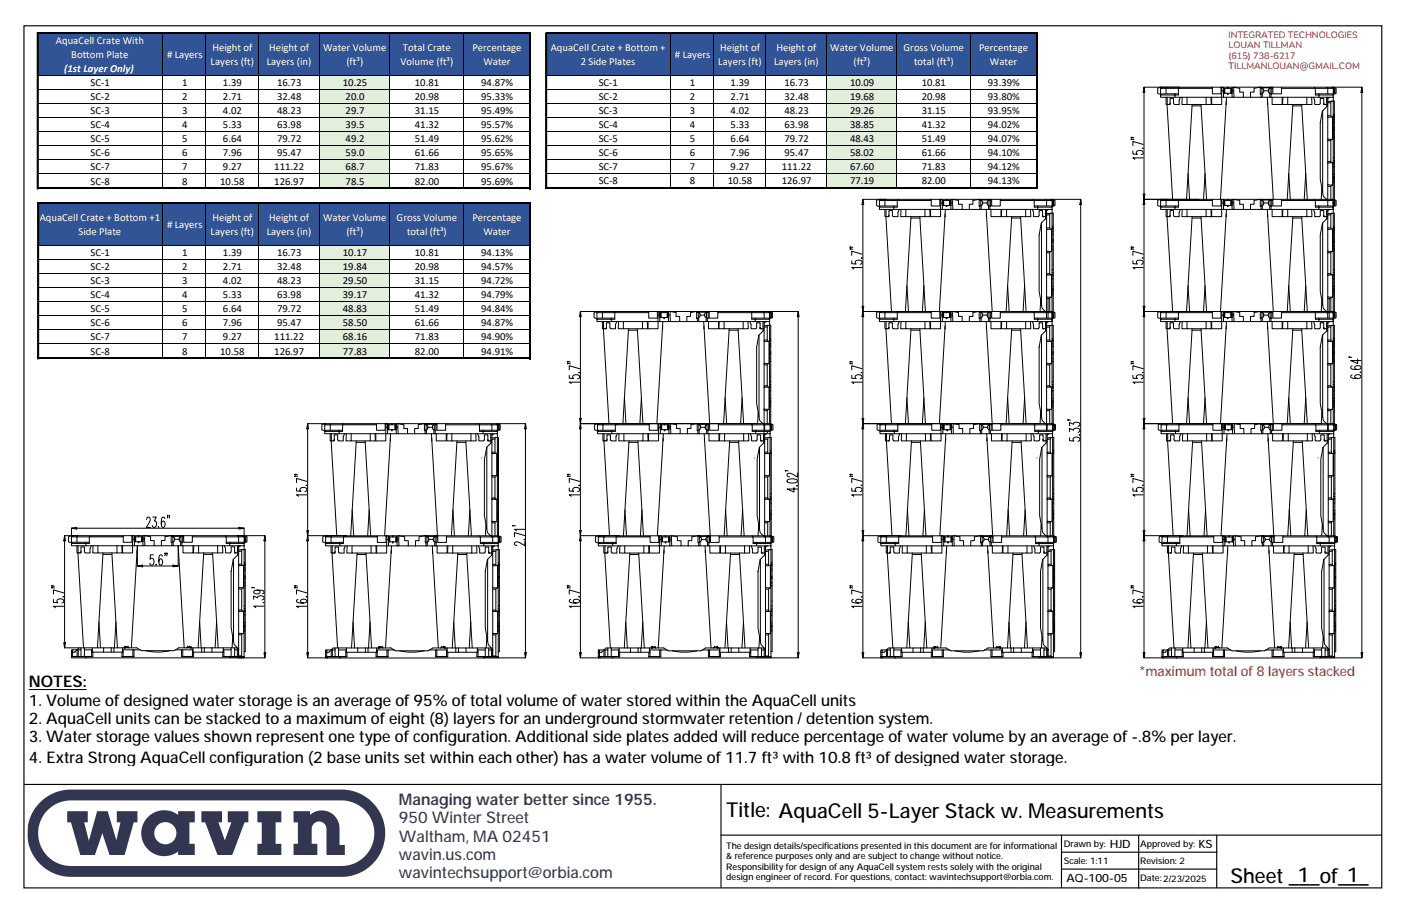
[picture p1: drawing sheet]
<svg xmlns="http://www.w3.org/2000/svg" width="432mm" height="279mm" viewBox="0 0 432 279" stroke-linecap="round" stroke-linejoin="round" font-family="sans-serif">
<defs><g id="words">
<g font-size="6.3">
<text x="223.8" y="251.8">Title: AquaCell 5-Layer Stack w. Measurements</text>
<text x="379.2" y="272.4">Sheet ___of___</text>
<text x="399.9" y="272.1">1</text>
<text x="415.2" y="272.1">1</text>
</g>
<g font-size="4.9">
<text x="8.9" y="211.9">NOTES:</text>
<text x="8.9" y="217.6">1. Volume of designed water storage is an average of 95% of total volume of water stored within the AquaCell units</text>
<text x="8.9" y="223.3">2. AquaCell units can be stacked to a maximum of eight (8) layers for an underground stormwater retention / detention system.</text>
<text x="8.9" y="228.9">3. Water storage values shown represent one type of configuration. Additional side plates added will reduce percentage of water volume by an average of -.8% per layer.</text>
<text x="8.9" y="235.3">4. Extra Strong AquaCell configuration (2 base units set within each other) has a water volume of 11.7 ft³ with 10.8 ft³ of designed water storage.</text>
</g>
<g font-size="4.9" fill="#343851">
<text x="123" y="248.2">Managing water better since 1955.</text>
<text x="123" y="253.9">950 Winter Street</text>
<text x="123" y="259.5">Waltham, MA 02451</text>
<text x="123" y="265.2">wavin.us.com</text>
<text x="123" y="270.9">wavintechsupport@orbia.com</text>
</g>
<text font-size="4.2" fill="#f00" x="351.2" y="208.4">*maximum total of 8 layers stacked</text>
<g font-size="3.5">
<text x="342" y="261.5">HJD</text>
<text x="369.4" y="261.5">KS</text>
<text x="328.7" y="272">AQ-100-05</text>
</g>
<g font-size="3.3" fill="#fff">
<text x="17.2" y="13.5">AquaCell Crate With</text>
<text x="22" y="17.8">Bottom Plate</text>
<text x="51.5" y="17.8"># Layers</text>
<text x="65.4" y="15.7">Height of</text>
<text x="82.9" y="15.7">Height of</text>
<text x="99.6" y="15.7">Water Volume</text>
<text x="124.2" y="15.7">Total Crate</text>
<text x="145.6" y="15.7">Percentage</text>
<text x="169.8" y="15.8">AquaCell Crate + Bottom +</text>
<text x="208" y="17.9"># Layers</text>
<text x="221.9" y="15.8">Height of</text>
<text x="239.3" y="15.8">Height of</text>
<text x="255.9" y="15.8">Water Volume</text>
<text x="278.5" y="15.8">Gross Volume</text>
<text x="301.8" y="15.8">Percentage</text>
<text x="19.8" y="22.2">(1st Layer Only)</text>
<text x="64.9" y="20">Layers (ft)</text>
<text x="82.2" y="20">Layers (in)</text>
<text x="106.8" y="20">(ft³)</text>
<text x="123.4" y="20">Volume (ft³)</text>
<text x="149" y="20">Water</text>
<text x="179" y="20.1">2 Side Plates</text>
<text x="221.4" y="20.1">Layers (ft)</text>
<text x="238.6" y="20.1">Layers (in)</text>
<text x="263.1" y="20.1">(ft³)</text>
<text x="281.7" y="20.1">total (ft³)</text>
<text x="305.1" y="20.1">Water</text>
<text x="12.2" y="68.1">AquaCell Crate + Bottom +1</text>
<text x="51.5" y="70.3"># Layers</text>
<text x="65.4" y="68.1">Height of</text>
<text x="82.9" y="68.1">Height of</text>
<text x="99.6" y="68.1">Water Volume</text>
<text x="122.2" y="68.1">Gross Volume</text>
<text x="145.6" y="68.1">Percentage</text>
<text x="24.2" y="72.5">Side Plate</text>
<text x="64.9" y="72.5">Layers (ft)</text>
<text x="82.2" y="72.5">Layers (in)</text>
<text x="106.8" y="72.5">(ft³)</text>
<text x="125.5" y="72.5">total (ft³)</text>
<text x="149" y="72.5">Water</text>
</g>
<g font-size="3.3">
<text x="27.9" y="26.5">SC-1</text>
<text x="56.1" y="26.5">1</text>
<text x="68.7" y="26.5">1.39</text>
<text x="85.4" y="26.5">16.73</text>
<text x="105.7" y="26.5">10.25</text>
<text x="127.9" y="26.5">10.81</text>
<text x="148.3" y="26.5">94.87%</text>
<text x="184.5" y="26.6">SC-1</text>
<text x="212.6" y="26.6">1</text>
<text x="225.2" y="26.6">1.39</text>
<text x="241.8" y="26.6">16.73</text>
<text x="262" y="26.6">10.09</text>
<text x="284.1" y="26.6">10.81</text>
<text x="304.5" y="26.6">93.39%</text>
<text x="27.9" y="30.9">SC-2</text>
<text x="27.9" y="35.2">SC-3</text>
<text x="56.1" y="30.9">2</text>
<text x="56.1" y="35.2">3</text>
<text x="68.7" y="30.9">2.71</text>
<text x="68.7" y="35.2">4.02</text>
<text x="85.4" y="30.9">32.48</text>
<text x="85.4" y="35.2">48.23</text>
<text x="106.5" y="30.9">20.0</text>
<text x="106.5" y="35.2">29.7</text>
<text x="127.8" y="30.9">20.98</text>
<text x="127.8" y="35.2">31.15</text>
<text x="148.3" y="30.9">95.33%</text>
<text x="148.3" y="35.2">95.49%</text>
<text x="184.5" y="30.9">SC-2</text>
<text x="184.5" y="35.2">SC-3</text>
<text x="212.6" y="30.9">2</text>
<text x="212.6" y="35.2">3</text>
<text x="225.2" y="30.9">2.71</text>
<text x="225.2" y="35.2">4.02</text>
<text x="241.8" y="30.9">32.48</text>
<text x="241.8" y="35.2">48.23</text>
<text x="262" y="30.9">19.68</text>
<text x="262" y="35.2">29.26</text>
<text x="284.1" y="30.9">20.98</text>
<text x="284.1" y="35.2">31.15</text>
<text x="304.5" y="30.9">93.80%</text>
<text x="304.5" y="35.2">93.95%</text>
<text x="27.9" y="39.5">SC-4</text>
<text x="56.1" y="39.5">4</text>
<text x="68.7" y="39.5">5.33</text>
<text x="85.4" y="39.5">63.98</text>
<text x="106.5" y="39.5">39.5</text>
<text x="127.8" y="39.5">41.32</text>
<text x="148.3" y="39.5">95.57%</text>
<text x="184.5" y="39.5">SC-4</text>
<text x="212.6" y="39.5">4</text>
<text x="225.2" y="39.5">5.33</text>
<text x="241.8" y="39.5">63.98</text>
<text x="262" y="39.5">38.85</text>
<text x="284.1" y="39.5">41.32</text>
<text x="304.5" y="39.5">94.02%</text>
<text x="27.9" y="43.9">SC-5</text>
<text x="56.1" y="43.9">5</text>
<text x="68.7" y="43.9">6.64</text>
<text x="85.4" y="43.9">79.72</text>
<text x="106.5" y="43.9">49.2</text>
<text x="127.8" y="43.9">51.49</text>
<text x="148.3" y="43.9">95.62%</text>
<text x="184.5" y="43.8">SC-5</text>
<text x="212.6" y="43.8">5</text>
<text x="225.2" y="43.8">6.64</text>
<text x="241.8" y="43.8">79.72</text>
<text x="262" y="43.8">48.43</text>
<text x="284.1" y="43.8">51.49</text>
<text x="304.5" y="43.8">94.07%</text>
<text x="27.9" y="48.2">SC-6</text>
<text x="27.9" y="52.5">SC-7</text>
<text x="56.1" y="48.2">6</text>
<text x="56.1" y="52.5">7</text>
<text x="68.7" y="48.2">7.96</text>
<text x="68.7" y="52.5">9.27</text>
<text x="84.5" y="52.5">111.22</text>
<text x="85.4" y="48.2">95.47</text>
<text x="106.5" y="48.2">59.0</text>
<text x="106.5" y="52.5">68.7</text>
<text x="127.8" y="48.2">61.66</text>
<text x="127.9" y="52.5">71.83</text>
<text x="148.3" y="48.2">95.65%</text>
<text x="148.3" y="52.5">95.67%</text>
<text x="184.5" y="48.1">SC-6</text>
<text x="184.5" y="52.5">SC-7</text>
<text x="212.6" y="48.1">6</text>
<text x="212.6" y="52.5">7</text>
<text x="225.2" y="48.1">7.96</text>
<text x="225.2" y="52.5">9.27</text>
<text x="240.9" y="52.5">111.22</text>
<text x="241.8" y="48.1">95.47</text>
<text x="262" y="48.1">58.02</text>
<text x="262" y="52.5">67.60</text>
<text x="284.1" y="48.1">61.66</text>
<text x="284.1" y="52.5">71.83</text>
<text x="304.5" y="48.1">94.10%</text>
<text x="304.5" y="52.5">94.12%</text>
<text x="27.9" y="57">SC-8</text>
<text x="56.1" y="57">8</text>
<text x="67.9" y="57">10.58</text>
<text x="84.5" y="57">126.97</text>
<text x="106.5" y="57">78.5</text>
<text x="127.9" y="57">82.00</text>
<text x="148.3" y="57">95.69%</text>
<text x="184.5" y="56.9">SC-8</text>
<text x="212.6" y="56.9">8</text>
<text x="224.3" y="56.9">10.58</text>
<text x="240.9" y="56.9">126.97</text>
<text x="262" y="56.9">77.19</text>
<text x="284.1" y="56.9">82.00</text>
<text x="304.5" y="56.9">94.13%</text>
<text x="27.9" y="79">SC-1</text>
<text x="27.9" y="83.3">SC-2</text>
<text x="56.1" y="79">1</text>
<text x="56.1" y="83.3">2</text>
<text x="68.7" y="79">1.39</text>
<text x="68.7" y="83.3">2.71</text>
<text x="85.4" y="79">16.73</text>
<text x="85.4" y="83.3">32.48</text>
<text x="105.7" y="79">10.17</text>
<text x="105.7" y="83.3">19.84</text>
<text x="127.9" y="79">10.81</text>
<text x="127.9" y="83.3">20.98</text>
<text x="148.3" y="79">94.13%</text>
<text x="148.3" y="83.3">94.57%</text>
<text x="27.9" y="87.6">SC-3</text>
<text x="56.1" y="87.6">3</text>
<text x="68.7" y="87.6">4.02</text>
<text x="85.4" y="87.6">48.23</text>
<text x="105.7" y="87.6">29.50</text>
<text x="127.9" y="87.6">31.15</text>
<text x="148.3" y="87.6">94.72%</text>
<text x="27.9" y="92">SC-4</text>
<text x="56.1" y="92">4</text>
<text x="68.7" y="92">5.33</text>
<text x="85.4" y="92">63.98</text>
<text x="105.7" y="92">39.17</text>
<text x="127.9" y="92">41.32</text>
<text x="148.3" y="92">94.79%</text>
<text x="27.9" y="96.3">SC-5</text>
<text x="27.9" y="100.6">SC-6</text>
<text x="56.1" y="96.3">5</text>
<text x="56.1" y="100.6">6</text>
<text x="68.7" y="96.3">6.64</text>
<text x="68.7" y="100.6">7.96</text>
<text x="85.4" y="96.3">79.72</text>
<text x="85.4" y="100.6">95.47</text>
<text x="105.7" y="96.3">48.83</text>
<text x="105.7" y="100.6">58.50</text>
<text x="127.9" y="96.3">51.49</text>
<text x="127.9" y="100.6">61.66</text>
<text x="148.3" y="96.3">94.84%</text>
<text x="148.3" y="100.6">94.87%</text>
<text x="27.9" y="105">SC-7</text>
<text x="56.1" y="105">7</text>
<text x="68.7" y="105">9.27</text>
<text x="84.5" y="105">111.22</text>
<text x="105.7" y="105">68.16</text>
<text x="127.9" y="105">71.83</text>
<text x="148.3" y="105">94.90%</text>
<text x="27.9" y="109.4">SC-8</text>
<text x="56.1" y="109.4">8</text>
<text x="67.9" y="109.4">10.58</text>
<text x="84.5" y="109.4">126.97</text>
<text x="105.7" y="109.4">77.83</text>
<text x="127.9" y="109.4">82.00</text>
<text x="148.3" y="109.4">94.91%</text>
</g>
<g font-size="2.8" fill="#f00">
<text x="378.7" y="11.6">INTEGRATED TECHNOLOGIES</text>
<text x="378.7" y="14.8">LOUAN TILLMAN</text>
<text x="378.7" y="18.1">(615) 738-6217</text>
<text x="378.7" y="21.3">TILLMANLOUAN@GMAIL.COM</text>
</g>
<g font-size="2.8">
<text x="223.9" y="261.7">The design details/specifications presented in this document are for informational</text>
<text x="327.8" y="261.1">Drawn by:</text>
<text x="351.4" y="261.1">Approved by:</text>
<text x="223.9" y="265">&amp; reference purposes only and are subject to change without notice.</text>
<text x="223.9" y="268.2">Responsibility for design of any AquaCell system rests solely with the original</text>
<text x="327.8" y="266.4">Scale: 1:11</text>
<text x="351.4" y="266.4">Revision: 2</text>
<text x="223.9" y="271.5">design engineer of record. For questions, contact: wavintechsupport@orbia.com.</text>
<text x="351.4" y="271.8">Date:2/23/2025</text>
</g>
</g></defs>
<path d="M12.3 247.4a13.5 13.5 0 0 0-2.9 14.7 13.5 13.5 0 0 0 12.5 8.3h83.4a13.5 13.5 0 0 0 13.4-13.5v.1a13.5 13.5 0 0 0-13.4-13.5h-83.4a13.4 13.4 0 0 0-9.6 3.9zM14.7 249.8a10.1 10.1 0 0 0-2.2 11 10.1 10.1 0 0 0 9.4 6.3h83.4a10.1 10.1 0 0 0 10.1-10.1 10.1 10.1 0 0 0-10.1-10.2h-83.4a10.1 10.1 0 0 0-7.2 3zM47.5 257a3.4 3.4 0 0 0 6.9 0 3.4 3.4 0 0 0-6.9 0zM45.6 251.9a7.1 7.1 0 0 1 9.3-.6v-1.1h5.1v3.4h-1.6v6.6h1.6v3.5h-5.1v-1.1a7.1 7.1 0 0 1-9.6-1 7.1 7.1 0 0 1 .3-9.7zM90.5 250.2v3.4h1.3v6.6h-1.3v3.5h7.3v-3.5h-1.7v-4.6a2.28 2.28 0 0 1 2.3-2.3 2.28 2.28 0 0 1 2.2 2.3v8.1h5.7v-3.1h-1.7v-5.2a5.5 5.5 0 0 0-3.2-5 5.5 5.5 0 0 0-5.8 .9v-1.1zM79.3 250.2v3.4h1.4v6.6h-1.4v3.5h7.4v-3.5h-1.8v-6.6h1.8v-3.4zM62.1 250.2v3.4h1.1l3.8 10.1h4.6l3.8-10.1h1.2v-3.4h-6.4v3.4h1.1l-2 5.6-2-5.6h1.1v-3.4zM20.7 250.2h6.3v3.4h-1.1l1.5 5.7 2.5-9.1h3.3l2.7 8.9 1.2-5.5h-1.1v-3.4h6.4v3.4h-1.2l-2.8 10.1h-4.6l-2.3-6.7-2.2 6.7h-4.6l-2.8-10.1h-1.2z" fill-rule="evenodd" fill="#323650"/>
<path d="M7.4 8h418.5v265.8h-418.5zM7.4 241.9h418.5M222.1 257.5h203.9M222.2 242.1v31.7M327.2 257.4v16.4M351 257.6v16.4M375 257.5v16.4M327.1 262.8h48.1M327.2 268h47.9" fill="none" stroke="#000" stroke-width=".35"/>
<g fill="none" stroke="#000" stroke-width=".31">
<path d="M352.6 26.9l.3 1.6h-.6zM357.7 26.9l-.9 .3v1.6l.9 .3M357.7 29.3h4.4v.7h-4.4zM357.7 26.9h.1M358.1 26.9h-.4v2.4l.4-.4h4v.4M359.4 30v2.2h.3M359.7 32.2l1.7 29.3M359.7 30v2.2h.6M359.7 26.9h-1.6l-.4 .3h1.7l.3-.3h3.9h-11v176h6.2M360.6 31.9l-.3 .3M360.6 31.9l.1-1.5h.8l.2 1.5M360.6 31.8l.1 .4h-.4"/>
<path d="M362.1 28.9h1.1M362.1 30h14.4M363.2 27.2l.4-.3h10.1v.3zM363.2 27.2h-3.8v1.7M363.2 27.2v2.1h-1.1M363.8 30l-.4 .9v1.3h-1.4l-.3-.3M364.4 30l-.1 2.2h1.5M365.8 30v2.2h5.9v-2.2M367.4 32.7h2.8M367.4 32.2l-1.7 29.3M370.2 32.2l1.7 29.3M373.2 30l.1 2.2h-1.6"/>
<path d="M373.5 30v2.2h3v-2.2M373.7 27.2v1.7h2.6v-1.7M373.7 26.9h2.6M376.3 26.9h.4l-.2 .3h-.2zM376.5 27.2l.1 .8M376.7 26.9h.4v3.1h-.6M377.1 28h-.5l-.1 2M377.1 30h2.7M377.1 26.9h1.2M377.3 27.2h.2v1.6h-.2zM377.3 27.2v1.6M377.5 27.2h1.8"/>
<path d="M377.5 28.8h1.8M377.9 31.4v.8M378 30l-1.8 31.5M378.3 28.8v.3h.2v-.3M378.5 26.9h-.2v.3M378.5 26.9v.3M378.5 26.9h1.2M379.3 27.2h.3v1.6h-.3zM379.6 27.2l.1 .1v1.4l-.1 .1M380.2 28l.1 2h-.5M380.3 26.9h-.6l.1 3.1M380.3 26.9l-.1 1.1h-.4"/>
<path d="M380.3 26.9h8.3M380.4 26.9l1.7 .3v1.2h1.1v1.6h-2.9M383.2 30h5.4M388.2 26.9l-1.7 .3v1.2h-1.1v1.6M388.6 26.9l.4 .1zM388.7 29l-.1 1M388.9 27.2l.6 .4v.6M388.9 27.2l-.5-.3v2.2l.5-.3M388.9 27.2v1.6M389 27h-.3M389 26.9h2.4M389 30h2.4"/>
<path d="M389 27h2.4M389.1 28.7l-.1 1.3h-.4M389.1 27v.3M389.3 28.6l-.4 .2M389.5 28.2l-.2 .4M389.5 28h1.4M390.6 30l1.8 31.5M390.7 31.4v.8M390.9 28.2l.2 .4M391.1 28.6l.4 .2M391.3 27h.4zM391.3 28.7l.1 1.3h.4"/>
<path d="M391.4 26.9l.4 .1M391.4 26.9l-.1 .4M391.5 27.2l.7-.3-.2 .3v1.9l-.5-.3zM391.5 27.2l-.6 .4v.6M391.7 29l.1 1M391.8 26.9h.2M391.8 30h14.7M392.1 30v2.2h3.1v-2.2M392.2 26.9l.1 .3M392.3 26.9h2.7M395 27.2v-.3h10.1l.3 .3h3.8v1.7M395.4 30l-.1 2.2h1.6"/>
<path d="M396.9 30v2.2M398.4 32.7h2.8M398.5 32.2l-1.8 29.3M401.2 32.2l1.7 29.3M402.8 30v2.2h-5.9M404.3 30l.1 2.2h-1.6M404.8 30l.4 .9v1.3h1.4M405.1 26.9h3.8l.3 .3h1.7l-.3-.3h-1.7M405.4 28.9h1.1M406.5 29.3h4.4v.7h-4.4zM406.9 31.9l.1-1.5h.8l.2 1.5M406.9 31.9l-.3 .3"/>
<path d="M406.9 37.9h.1M407.7 34.2l-.8 3.7v17.4l.8 4.1M408 31.9l.3 .3M408 31.8v.4h.9M408.9 30v2.2h.3M408.9 32.2v.7M409.2 35.7v.5l1.2-.1M409.2 30v1.7h1M409.2 32.6l-1.5 1.6v25.2l.1 1.1 1.4 1.4M409.2 31.7v4M409.2 36.2v6.7M409.6 30.1l-.4 .5"/>
<path d="M409.8 30l-.2 .1M410.2 35.6l-1 .1M410.4 31.2l-1.2 .1M410.6 26.9h.3v2.4l-.3-.4h-4.1v.4h-1.1v-2.1h-10.4v1.7h-2.7v-1.7h-.3M410.6 26.9h9.1v176h-8.3M410.9 39.3h.4v.4M410.9 37.6h.4v1.7M410.9 36.9h.4v.7M410.9 36.1h.4v.8M410.9 35.9h.4v.2M410.9 35.7h.4v.2M410.9 35.2h.4v.5"/>
<path d="M410.9 27.3v1.4M410.9 26.9l.9 .3v1.6l-.9 .3M410.9 30v1.1l.4 .1v4M410.9 39.7h.4M410.9 27.2h.3M411 27.3l.3-.1v1.6l-.3-.1M411.2 28.8h-.3M411.3 39.7v.4h-.4M411.3 27.2v1.6M419.7 26.9l.3 1.6h-.5zM348.7 42.9l.2 .1h-.3l.9 .1M348.7 42.3l.2 .1h-.3l.9 .1"/>
<path d="M349.2 46.6v.9l1.3 .1a.57 .57 0 0 1-.1-.9l.7-.3a.93 .93 0 0 1 1.3 .8l-.6 .5M352.2 45.7h.2h-.3M352.3 59.9h.6l-.3 1.6zM352.4 48.7h-3.2l.6 .4M352.4 44.5l-3.2-.9v1.3M366.2 53.5l.4 8M371.4 53.5l-.5 8M397.2 53.5l.5 8M402.4 53.5l-.4 8M407.4 58l-.2 3.5M409.2 49.8l1-.1 .2 .5-1.2 .1zM409.2 57v.4l1 .1"/>
<path d="M409.2 42.9v.4l1 .1M409.2 43.3v6.5M409.2 50.3v6.7M409.2 57.4v4.1M409.2 57l1.2 .1M409.2 42.9l1.2 .1M410.2 49.7v-6.3l.1-.4h.4v-7l-.3 .1-.2-.5v-3.9l.2-.5 .5-.1v34.6h.4v4.1M410.4 50.2l.3-.1v7h-.3l-.2 .4v4M410.9 50h.4v.4h-.4M410.9 49.4h.4v.6M410.9 42.3h.4v6.3h-.4M410.9 54.4h.4v.4"/>
<path d="M410.9 53.7h.4v.7M410.9 54.8h.4M411.3 50.4v1h-.4M411.3 40.1v1.3h-.4M411.3 54.8v.3h-.4M411.3 55.1v.7h-.4M411.3 55.8v.5h-.4M411.3 56.3v5.3M411.3 41.4v.9M411.3 48.6v.8M411.3 51.4v2.3M262.1 76.7v.2v-.2l.7 .2"/>
<path d="M262.1 76.2v.2v-.2l.7 .2M265.6 79.5l.1 .1h-.3M265.7 78.4l-3.2-.9v1.2M265.9 61.5l.3 1.6h-.5zM271 63.9h4.5v.7h-4.5zM271 61.5l-.8 .3v1.6l.8 .3M271.4 61.5h-.4v2.4l.4-.4h4.1v.4M272.7 64.6v2.2h.4l1.7 29.3M273.1 64.6v2.2h.5M274 66.4v.4h-.4M275 65.1l-1-.1v1.4l-.4 .4M275.1 65.1v1.3"/>
<path d="M275.5 63.5h1M275.5 64.6h14.3M276.5 61.8l.4-.3h10.1v.3zM276.5 61.8h-3.8v1.7M276.5 61.8v2.1h-1M276.9 61.5h-3.8l-.4 .3h-1.7l.4-.3h1.7h-7.2v141.4h6.2M277.2 64.6l-.4 .9v1.3h-1.4l-.4-.4M277.7 64.6l-.1 2.2h1.6M279.2 64.6v2.2h5.9v-2.2M280.8 67.2h2.7M280.8 66.8l-1.7 29.3M283.5 66.8l1.7 29.3"/>
<path d="M286.6 64.6l.1 2.2h-1.6M286.8 64.6v2.2h3.1v-2.2M287 61.8v1.7h2.7v-1.7M287 61.5h2.7M289.7 61.5h.4l-.2 .3h-.2zM289.9 61.8v.8M290.1 61.5h.3v3.1h-.6M290.4 62.6h-.5l-.1 2M290.4 64.6h2.7M290.4 61.5h1.3M290.6 61.8h.2v1.6h-.2zM290.6 61.8l-.1 .1v1.4l.1 .1"/>
<path d="M290.8 61.8h1.9M290.8 63.4h1.9M291.2 66.8h.1M291.3 65.9v.9M291.4 64.6l-1.9 31.5M291.7 63.4v.3h.2v-.3M291.9 61.5h-.2v.3M291.9 61.5v.3M291.9 61.5h1.2M292.7 61.8h.2v1.6h-.2zM292.9 61.8l.2 .1v1.4l-.2 .1M293.1 63.3v1.3"/>
<path d="M293.1 61.9v1.4M293.6 62.6l.1 2h-.6M293.6 61.5v1.1h-.5M293.6 61.5h-.5v.4M293.6 61.5h8.4M293.7 61.5l1.7 .3v1.2h1.1v1.6h-2.8M296.5 64.6h5.5M301.6 61.5l-1.7 .3v1.2h-1.1v1.6M302 61.5l.4 .1zM302 63.5v1.1M302.3 61.8a.86 .86 0 0 1 .6 .8 .86 .86 0 0 1-.6 .8M302.3 61.8l-.5-.3v2.2l.5-.3"/>
<path d="M302.3 61.8v1.6M302.4 61.6h-.4M302.4 64.6h2.3M302.4 61.5h2.3M302.4 63.3v1.3h-.4M302.4 61.6v.3M302.8 62.6h1.5M303.9 64.6l1.9 31.5M304 65.9v.9M304 66.8h.1M304.7 63.3v1.3h.4M304.7 61.6v.3"/>
<path d="M304.7 61.5h.4l-.4 .1h.4M304.7 61.5l-2.3 .1M304.8 61.8l.7-.3-.2 .3v1.9l-.5-.3zM304.8 61.8a.86 .86 0 0 0-.6 .8 .86 .86 0 0 0 .6 .8M305.1 63.5v1.1M305.1 64.6h14.7M305.1 61.5h.2M305.3 61.8h.3v1.7h2.7v-1.7h10.5v2.1h1v-.4h4.1l.4 .4v-2.4h-.4h9.2v141.4h-8.4M305.4 64.6v2.2h3.1v-2.2M305.5 61.5l.1 .3M305.6 61.5h2.7M308.3 61.8v-.3h10.1l.4 .3h3.8v1.7"/>
<path d="M308.7 64.6v2.2h1.5M310.2 64.6v2.2M311.8 67.2h2.8M311.8 66.8l-1.7 29.3M314.5 66.8l1.8 29.3M316.1 64.6v2.2h-5.9M317.6 64.6l.1 2.2h-1.6M318.1 64.6l.4 .9v1.3h1.4l.4-.4M318.4 61.5h3.8l.4 .3h1.7l-.4-.3h-1.7M318.8 63.5h1M319.8 63.9h4.5v.7h-4.5zM320.3 72.5h.1"/>
<path d="M320.3 66.4v-1.4l.8-.1 .3 1.7 .3 .2M321 68.7l-.7 3.8v17.3l.7 4.2M321.3 66.4v.4h.9M322.2 64.6v2.2h.4M322.3 66.8l-.1 .7M322.6 70.3v.5l1.2-.1M322.6 64.6v1.7l.9-.1M322.6 77.5v.4l.9 .1M322.6 67.2l-1.6 1.5v25.3l.2 1.1 1.4 1.3M322.6 66.3v4M322.6 70.8v6.7M322.6 77.9v6.5"/>
<path d="M322.6 77.5l1.2 .1M323.2 64.6l-.6 .6M323.5 70.2l-.9 .1M323.8 65.8l-1.2 .1M324.3 76.8h.3v6.4h-.3M324.3 73.9h.3v.4M324.3 72.2h.3v1.7M324.3 71.5h.3v.7M324.3 70.7h.3v.8M324.3 70.4h.3v.3M324.3 70.2h.3v.2M324.3 69.8h.3v.4"/>
<path d="M324.3 61.9v1.4M324.3 61.5l.9 .3v1.6l-.9 .3M324.3 64.6v1.1h.3v4.1M324.3 74.3h.3M324.3 61.7l.3 .1M324.4 61.9l.3-.1v1.6l-.3-.1M324.6 63.4h-.3M324.6 74.3v.4h-.3M324.6 74.7v1.3h-.3M324.6 76v.8M324.7 61.8v1.6M333.1 61.5l.2 1.6h-.5z"/>
<path d="M348.7 76.7l.2 .1h-.3l.9 .1M348.7 76.2l.2 .1h-.3l.9 .1M352.2 79.5l.2 .1h-.3M352.4 78.4l-3.2-.9v1.2M352.6 61.5l.3 1.6h-.6zM352.6 61.5h17M357.7 61.5l-.9 .3v1.6l.9 .3M357.7 63.9h4.4v.7h-4.4zM357.7 61.5h.1M358.1 61.5h-.4v2.4l.4-.4h4v.4M359.4 64.6v2.2h.3M359.7 66.8l1.7 29.3"/>
<path d="M359.7 64.6v2.2h.6M359.7 61.5h-1.6l-.4 .3h1.7l.3-.3h3.9M360.6 66.4l.1 .4h-.4M362.1 63.5h1.1M362.1 64.6h14.4M363.2 61.8l.4-.3h10.1v.3zM363.2 61.8h-3.8v1.7M363.2 61.8v2.1h-1.1M363.8 64.6l-.4 .9v1.3l-1.5-.1-.4-1.8-.8 .1-.1 1.4-.3 .4M364.4 64.6l-.1 2.2h1.5M365.8 64.6v2.2h5.9v-2.2M367.4 67.2h2.8"/>
<path d="M367.4 66.8l-1.7 29.3M370.2 66.8l1.7 29.3M373.2 64.6l.1 2.2h-1.6M373.5 64.6v2.2h3v-2.2M373.7 61.8v1.7h2.6v-1.7M373.7 61.5h2.6M376.3 61.5h.4l-.2 .3h-.2zM376.5 61.8l.1 .8M376.7 61.5h.4v3.1h-.6M377.1 62.6h-.5l-.1 2M377.1 64.6h2.7M377.1 61.5h1.2"/>
<path d="M377.3 61.8h.2v1.6h-.2zM377.3 61.8v1.6M377.5 61.8h1.8M377.5 63.4h1.8M377.9 65.9v.9M378 64.6l-1.8 31.5M378.3 63.4v.3h.2v-.3M378.5 61.5h-.2v.3M378.5 61.5h1.2M378.5 61.5v.3M379.3 61.8h.3v1.6h-.3zM379.6 61.8l.1 .1v1.4l-.1 .1"/>
<path d="M380.2 62.6l.1 2h-.5M380.3 61.5h-.6l.1 3.1M380.3 61.5l-.1 1.1h-.4M380.3 61.5h8.3M380.4 61.5l1.7 .3v1.2h1.1v1.6h-2.9M383.2 64.6h5.4M388.2 61.5l-1.7 .3v1.2h-1.1v1.6M388.6 61.5l.4 .1zM388.7 63.5l-.1 1.1M388.9 61.8a.87 .87 0 0 1 .6 .8 .87 .87 0 0 1-.6 .8M388.9 61.8l-.5-.3v2.2l.5-.3M388.9 61.8v1.6"/>
<path d="M389 61.6h-.3M389 64.6h2.4M389 61.5h2.4M389 61.6h2.4M389.1 63.3l-.1 1.3h-.4M389.1 61.6v.3M389.5 62.6h1.4M390.6 64.6l1.8 31.5M390.7 65.9v.9M391.3 61.6h.4zM391.3 63.3l.1 1.3h.4M391.4 61.5l.4 .1"/>
<path d="M391.4 61.5l-.1 .4M391.5 61.8l.7-.3-.2 .3v1.9l-.5-.3zM391.5 61.8a.86 .86 0 0 0-.6 .8 .86 .86 0 0 0 .6 .8M391.7 63.5l.1 1.1M391.8 64.6h14.7M391.8 61.5h.2M392.1 64.6v2.2h3.1v-2.2M392.2 61.5l.1 .3M392.3 61.5h2.7M395 61.8v-.3h10.1l.3 .3h3.8v1.7M395.4 64.6l-.1 2.2h1.6M396.9 64.6v2.2"/>
<path d="M398.4 67.2h2.8M398.5 66.8l-1.8 29.3M401.2 66.8l1.7 29.3M402.8 64.6v2.2h-5.9M404.3 64.6l.1 2.2h-1.6M404.8 64.6l.4 .9v1.3h1.4M405.1 61.5h3.8l.3 .3M405.4 63.5h1.1M406.5 63.9h4.4v.7h-4.4zM406.6 66.8l.3-.2v-1.5l.2-.2 .8 .1 .1 1.6 .3 .2M406.9 72.5h.1M407.7 68.7l-.8 3.8v17.3l.8 4.2"/>
<path d="M408 66.4v.4h.9M408.9 64.6v2.2h.3M408.9 61.5h1.7l.3 .3h-1.7M408.9 66.8v.7M409.1 61.8l.1 .1M409.2 70.3v.5l1.2-.1M409.2 64.6v1.7l1-.1M409.2 77.5v.4l1 .1M409.2 67.2l-1.5 1.5v25.3l.1 1.1 1.4 1.3M409.2 61.9v.1M409.2 66.3v4M409.2 70.8v6.7"/>
<path d="M409.2 77.9v6.5M409.2 77.5l1.2 .1M409.6 64.7l-.4 .5M409.8 64.6l-.2 .1M410.2 70.2l-1 .1M410.4 65.8l-1.2 .1M410.6 61.5h.3v2.4l-.3-.4h-4.1v.4h-1.1v-2.1h-10.4v1.7h-2.7v-1.7h-.3M410.9 76.8h.4v6.4h-.4M410.9 73.9h.4v.4M410.9 72.2h.4v1.7M410.9 71.5h.4v.7M410.9 70.7h.4v.8"/>
<path d="M410.9 70.4h.4v.3M410.9 70.2h.4v.2M410.9 69.8h.4v.4M410.9 61.9v1.4M410.9 61.5l.9 .3v1.6l-.9 .3M410.9 74.3h.4M410.9 61.7l.3 .1M411 61.9l.3-.1v1.6l-.3-.1M411.2 63.4h-.3M411.3 74.3v.4h-.4M411.3 74.7v1.3h-.4M411.3 76v.8"/>
<path d="M411.3 61.8v1.6M178.9 96.1l.2 1.6h-.5zM184 98.5h4.4v.7h-4.4zM184 96.1l-.9 .3v1.6l.9 .3M184.3 96.1h-.4l.1 2.4 .3-.4h4.1v.4M185.7 99.2v2.2h.3l1.7 29.2M186 99.2v2.2h.6M186 96.1h-1.7l-.3 .3h1.7l.3-.3h3.8M188.4 98.1h1.1M188.4 99.2h14.4M189.5 96.4l.3-.3h10.1v.3zM189.5 96.4h-3.8v1.7"/>
<path d="M189.5 96.4v2.1h-1.1M189.8 96.1h-10.9v106.8h6.2M190.1 99.2l-.4 .9v1.3l-1.6-.1-.2-1.7-.8-.1-.2 .2v1.3l-.4 .4M190.6 99.2l-.1 2.2h1.6M192.1 99.2v2.2h5.9v-2.2M199.5 99.2l.1 2.2h-1.6M199.7 99.2v2.2h3.1v-2.2M199.9 96.4v1.7h2.7v-1.7M199.9 96.1h2.7M202.6 96.1h.4l-.2 .3h-.2zM202.8 96.4l.1 .8M203 96.1h.4v3.1h-.6"/>
<path d="M203.3 97.2h-.4l-.1 2M203.4 99.2h2.6M203.4 96.1h1.2M203.6 96.4h.2v1.5h-.2zM203.6 96.4l-.2 .1v1.4h.2M203.8 96.4h1.8M203.8 97.9h1.8M204.3 99.2l-1.8 31.4M204.6 97.9v.4h.2v-.4M204.8 96.1h-.2v.3M204.8 96.1v.3M204.8 96.1h1.2"/>
<path d="M205.6 96.4h.2v1.5h-.2zM205.8 96.4l.2 .1v1.4h-.2M206 97.9v1.3M206 97.9h.1M206 96.5h.1M206 96.5v1.4M206.5 97.2l.1 2h-.6M206.6 96.1l-.1 1.1h-.5M206.6 96.1h-.6v.4M206.6 96.1h8.3M206.7 96l1.7 .4v1.2h1.1v1.6h-2.9M209.5 99.2h5.4"/>
<path d="M214.5 96l-1.7 .4v1.2h-1.1v1.6M214.9 96.1l.4 .1zM215 98.1l-.1 1.1M215.2 96.4a.86 .86 0 0 1 .6 .8 .86 .86 0 0 1-.6 .8M215.2 96.4l-.5-.3v2.2l.5-.3M215.2 96.4v1.6M215.3 99.2h2.3M215.3 96.1h2.3M215.4 97.9l-.1 1.3h-.4M215.4 96.4l-.1-.2h2.3v.2M215.8 97.2h1.4M216.9 99.2l1.8 31.4"/>
<path d="M217.6 97.9v1.3h.5M217.6 96.1l.4 .1M217.6 96.1l-2.6 .1M217.8 96.4l.7-.3-.2 .3v1.9l-.5-.3zM217.8 96.4a.85 .85 0 0 0-.6 .8 .85 .85 0 0 0 .6 .8M218 98.1l.1 1.1M218.1 99.2h14.7M218.1 96.1h.2M218.4 99.2v2.2h3v-2.2M218.5 96.1l.1 .3M218.6 96.1h2.6M221.2 96.4v-.3h10.1l.4 .3h3.8v1.7"/>
<path d="M221.7 99.2l-.1 2.2h1.6M223.2 99.2v2.2M229.1 99.2v2.2h-5.9M230.5 99.2l.1 2.2h-1.5M231.1 99.2l.4 .9v1.3h1.3l.4-.4M231.3 96.1h3.8l.4 .3h1.7l-.4-.3h-1.7M231.7 98.1h1.1M232.8 98.5h4.4v.7h-4.4zM235.1 99.2v2.2h.4M235.5 99.2v1.7l1-.1M236.1 99.2l-.6 .5M236.8 96.1h.4v2.4l-.4-.4h-4v.4h-1.1v-2.1h-10.5v1.7h-2.6v-1.7h-.3"/>
<path d="M237.2 96.5v1.4M237.2 96.1l.9 .3v1.6l-.9 .3M237.2 99.2v1.1h.3v4.1M237.2 96.3l.3 .1M237.2 96.1h8.8v106.8h-8.3M237.3 96.5l.3-.1v1.5h-.3M237.5 97.9l-.3 .1M237.6 96.4v1.5M246 96.1l.3 1.6h-.6zM262.5 80.4v.9l1.4 .1a.57 .57 0 0 1-.2-.9l.8-.3 .7 .1a.61 .61 0 0 1 .4 1l-.5 .2M265.7 94.5h.5l-.3 1.6zM265.7 82.5h-3.2l.6 .5"/>
<path d="M265.9 96.1h11M265.9 96.1l.3 1.6h-.5zM271 98.5h4.5v.7h-4.5zM271 96.1l-.8 .3v1.6l.8 .3M271.4 96.1h-.4v2.4l.4-.4h4.1v.4M272.7 99.2v2.2h.4l1.7 29.2M273.1 99.2v2.2h.5M273.1 96.1h-1.7l-.4 .3h1.7l.4-.3h3.8M275 99.7l-1-.1v1.4l-.4 .4M275.1 99.7v1.3M275.5 98.1h1M275.5 99.2h14.3"/>
<path d="M276.5 96.4l.4-.3h10.1v.3zM276.5 96.4h-3.8v1.7M276.5 96.4v2.1h-1M277.2 99.2l-.4 .9v1.3h-1.4l-.4-.4M277.7 99.2l-.1 2.2h1.6M279.2 99.2v2.2h5.9v-2.2M279.5 88.1l.5 8M284.8 88.1l-.5 8M286.6 99.2l.1 2.2h-1.6M286.8 99.2v2.2h3.1v-2.2M287 96.4v1.7h2.7v-1.7M287 96.1h2.7"/>
<path d="M289.7 96.1h.4l-.2 .3h-.2zM289.9 96.4v.8M290.1 96.1h.3v3.1h-.6M290.4 97.2h-.5l-.1 2M290.4 99.2h2.7M290.4 96.1h1.3M290.6 96.4h.2v1.5h-.2zM290.6 96.4l-.1 .1v1.4h.1M290.8 96.4h1.9M290.8 97.9h1.9M291.4 99.2l-1.9 31.4M291.7 97.9v.4h.2v-.4"/>
<path d="M291.9 96.1h-.2v.3M291.9 96.1v.3M291.9 96.1h1.2M292.7 96.4h.2v1.5h-.2zM292.9 96.4l.2 .1v1.4h-.2M293.1 97.9v1.3M293.1 97.9h.1M293.1 96.5h.1M293.1 96.5v1.4M293.6 97.2l.1 2h-.6M293.6 96.1v1.1h-.5M293.6 96.1h-.5v.4"/>
<path d="M293.6 96.1h8.4M293.7 96l1.7 .4v1.2h1.1v1.6h-2.8M296.5 99.2h5.5M301.6 96l-1.7 .4v1.2h-1.1v1.6M302 96.1l.4 .1zM302 98.1v1.1M302.3 96.4a.86 .86 0 0 1 .6 .8 .86 .86 0 0 1-.6 .8M302.3 96.4l-.5-.3v2.2l.5-.3M302.3 96.4v1.6M302.4 99.2h2.3M302.4 96.1h2.3M302.4 97.9v1.3h-.4"/>
<path d="M302.4 96.4v-.2h2.3v.2M302.8 97.2h1.5M303.9 99.2l1.9 31.4M304.7 97.9v1.3h.4M304.7 96.1l.4 .1M304.7 96.1l-2.7 .1M304.8 96.4l.7-.3-.2 .3v1.9l-.5-.3zM304.8 96.4a.85 .85 0 0 0-.6 .8 .85 .85 0 0 0 .6 .8M305.1 98.1v1.1M305.1 99.2h14.7M305.1 96.1h.2M305.4 99.2v2.2h3.1v-2.2"/>
<path d="M305.5 96.1l.1 .3M305.6 96.1h2.7M308.3 96.4v-.3h10.1l.4 .3h3.8M308.7 99.2v2.2h1.5M310.2 99.2v2.2M310.6 88.1l.4 8M315.8 88.1l-.5 8M316.1 99.2v2.2h-5.9M317.6 99.2l.1 2.2h-1.6M318.1 99.2l.4 .9v1.3h1.4l.4-.4M318.4 96.1h3.8l.4 .3M318.8 98.1h1"/>
<path d="M319.8 98.5h4.5v.7h-4.5zM320.8 92.6l-.2 3.5M322.2 99.2v2.2h.4M322.2 96.1h1.7l.4 .3h-1.7M322.5 96.3v.1M322.5 96.4v1.7M322.5 96.4h.1M322.6 84.4l.9-.1 .3 .5-1.2 .1zM322.6 91.6v.4l.9 .1M322.6 99.2v1.7l.9-.1M322.6 84.9v6.7M322.6 92v4.1l.4 .3"/>
<path d="M322.6 91.6l1.2 .1M323 92v6.1M323.2 99.2l-.6 .5M323.5 84.3v-6.3l.2-.4h.4v-7h-.4l-.2-.3v-4.1l.2-.4 .6-.1v34.6h.3v4.1M323.8 84.8l.3-.1v7h-.4l-.2 .4v4M323.9 96.1h.4v2.4l-.4-.4h-4.1v.4h-1v-2.1h-10.5v1.7h-2.7v-1.7h-.3M324.3 84.5h.3v.5h-.3M324.3 84h.3v.5M324.3 89h.3v.4M324.3 88.3h.3v.7M324.3 96.5v1.4M324.3 96.1l.9 .3v1.6l-.9 .3"/>
<path d="M324.3 89.4h.3M324.3 96.3l.3 .1M324.4 96.5l.3-.1v1.5h-.3M324.6 97.9l-.3 .1M324.6 85v1h-.3M324.6 89.4v.3h-.3M324.6 89.7v.7h-.3M324.6 90.4v.5h-.3M324.6 90.9v5.3M324.6 83.2v.8M324.6 86v2.3M324.7 96.4v1.5"/>
<path d="M349.2 80.4v.9l1.3 .1a.57 .57 0 0 1-.1-.9l.7-.3a.95 .95 0 0 1 1.3 .8l-.6 .5M352.3 94.5h.6l-.3 1.6zM352.4 82.5h-3.2l.6 .5M352.6 96.1h11h-3.9l-.3 .3h-1.7l.4-.3h1.6M352.6 96.1l.3 1.6h-.6zM357.7 96.1l-.9 .3v1.6l.9 .3M357.7 98.5h4.4v.7h-4.4zM357.7 96.1h.1M358.1 96.1h-.4v2.4l.4-.4h4v.4M359.4 99.2v2.2h.3M359.7 99.2v2.2h.6M362.1 98.1h1.1"/>
<path d="M362.1 99.2h14.4M363.2 96.4l.4-.3h10.1v.3zM363.2 96.4h-3.8v1.7M363.2 96.4v2.1h-1.1M363.8 99.2l-.4 .9v1.3l-1.5-.1-.3-1.7-.8-.1-.2 .2v1.3l-.3 .4M364.4 99.2l-.1 2.2h1.5M365.8 99.2v2.2h5.9v-2.2M366.2 88.1l.4 8M371.4 88.1l-.5 8M373.2 99.2l.1 2.2h-1.6M373.5 99.2v2.2h3v-2.2M373.7 96.4v1.7h2.6v-1.7"/>
<path d="M373.7 96.1h2.6M376.3 96.1h.4l-.2 .3h-.2zM376.5 96.4l.1 .8M376.7 96.1h.4v.4M377.1 96.5h.1M377.1 97.9h.1M377.1 97.2h-.5l-.1 2M377.1 99.2h2.7M377.1 96.5v1.4M377.1 96.1h1.2M377.1 97.9v1.3h-.6M377.3 96.4h.2v1.5h-.2z"/>
<path d="M377.3 96.4v1.5M377.5 96.4h1.8M377.5 97.9h1.8M378 99.2l-1.8 31.4M378.3 97.9v.4h.2v-.4M378.5 96.1h-.2v.3M378.5 96.1h1.2M378.5 96.1v.3M379.3 96.4h.3v1.5h-.3zM379.6 96.4l.1 .1v1.4h-.1M380.2 97.2l.1 2h-.5M380.3 96.1h-.6l.1 3.1"/>
<path d="M380.3 96.1l-.1 1.1h-.4M380.3 96.1h8.3M380.4 96l1.7 .4v1.2h1.1v1.6h-2.9M383.2 99.2h5.4M388.2 96l-1.7 .4v1.2h-1.1v1.6M388.6 96.1l.4 .1zM388.7 98.1l-.1 1.1M388.9 96.4a.86 .86 0 0 1 .6 .8 .86 .86 0 0 1-.6 .8M388.9 96.4l-.5-.3v2.2l.5-.3M388.9 96.4v1.6M389 99.2h2.4M389 96.1h2.4"/>
<path d="M389.1 97.9l-.1 1.3h-.4M389.5 97.2h1.4M390.6 99.2l1.8 31.4M391.3 97.9l.1 1.3h.4M391.3 96.2h-2.2v.2M391.4 96.1l.3 .1M391.4 96.2h-2.7M391.4 96.1l-.1 .3M391.5 96.4l.7-.3-.2 .3v1.9l-.5-.3zM391.5 96.4a.86 .86 0 0 0-.6 .8 .86 .86 0 0 0 .6 .8M391.7 98.1l.1 1.1M391.8 99.2h14.7"/>
<path d="M391.8 96.1h.2M392.1 99.2v2.2h3.1v-2.2M392.2 96.1l.1 .3M392.3 96.1h2.7M395 96.4v-.3h10.1l.3 .3h3.8M395.4 99.2l-.1 2.2h1.6M396.9 99.2v2.2M397.2 88.1l.5 8M402.4 88.1l-.4 8M402.8 99.2v2.2h-5.9M404.3 99.2l.1 2.2h-1.6M404.8 99.2l.4 .9v1.3h1.4"/>
<path d="M405.1 96.1h3.8l.3 .3M405.4 98.1h1.1M406.5 98.5h4.4v.7h-4.4zM407.4 92.6l-.2 3.5M408.9 99.2v2.2h.3M408.9 96.1h1.7l.3 .3h-1.7M409.1 96.3l.1 .1M409.2 96.4h.1M409.2 96.4v1.7M409.2 84.4l1-.1 .2 .5-1.2 .1zM409.2 91.6v.4l1 .1M409.2 99.2v1.7l1-.1"/>
<path d="M409.2 84.9v6.7M409.2 92v4.1l.5 .3M409.2 91.6l1.2 .1M409.6 99.3l-.4 .4M409.7 92v6.1M409.8 99.2l-.2 .1M410.2 84.3v-6.3l.1-.4h.4v-7h-.4l-.1-.4v-4l.2-.4 .5-.1v34.6h.4v4.1M410.4 84.8l.3-.1v7h-.4l-.1 .4v4M410.6 96.1h.3v2.4l-.3-.4h-4.1v.4h-1.1v-2.1h-10.4v1.7h-2.7v-1.7h-.3M410.9 84.5h.4v.5h-.4M410.9 84h.4v.5M410.9 89h.4v.4"/>
<path d="M410.9 88.3h.4v.7M410.9 96.5v1.4M410.9 96.1l.9 .3v1.6l-.9 .3M410.9 89.4h.4M410.9 96.3l.3 .1M411 96.5l.3-.1v1.5h-.3M411.2 97.9l-.3 .1M411.3 85v1h-.4M411.3 89.4v.3h-.4M411.3 89.7v.7h-.4M411.3 90.4v.5h-.4M411.3 90.9v5.3"/>
<path d="M411.3 83.2v.8M411.3 86v2.3M411.3 96.4v1.5M175 112.1v.1v-.1l.8 .1M175 111.5v.2v-.2l.8 .2M175.4 115.7v1h1.4a.56 .56 0 0 1-.1-.9l.7-.2h.8a.61 .61 0 0 1 .5 .7 .61 .61 0 0 1-.7 .5M178.5 114.8l.1 .1h-.3M178.6 117.9h-3.2l.7 .4M178.6 113.7l-3.2-.9v1.3M186.9 100.9v.5h-.3M193.7 101.8h2.8M193.7 101.4l-1.7 29.2"/>
<path d="M196.4 101.4l1.8 29.2M204.2 101.4h.1M204.2 100.5v.9M217 100.5v.9M217 101.4h.1M224.7 101.8h2.8M224.7 101.4l-1.7 29.2M227.5 101.4l1.7 29.2M233.2 107.1h.1M233.2 101l.1-1.4 .8-.1 .2 1.7 .3 .2M233.9 103.3l-.7 3.8v17.3l.7 4.2M234.3 100.9l-.1 .5h.9"/>
<path d="M235.2 101.4v.7M235.5 119l1-.1 .2 .4-1.2 .1zM235.5 104.9v.4l1.2-.1M235.5 112.1v.4l1 .1M235.5 101.7l-1.6 1.6v25.3l.2 1.1 1.4 1.3v1.7M235.5 100.9v4M235.5 105.3v6.8M235.5 112.5v6.5M235.5 119.4v11.2M235.5 112.1l1.2 .1M236.5 118.9v-6.3l.1-.4h.4v-7h-.4l-.1-.3v-4.1l.1-.4 .6-.1v30.3M236.5 104.8l-1 .1"/>
<path d="M236.7 119.3h.3v7h-.4l-.1 .4v3.9M236.7 100.4l-1.2 .1M237.2 119.1h.3v.5h-.3M237.2 118.6h.3v.5M237.2 111.4h.3v6.3h-.3M237.2 108.5h.3v.3M237.2 106.8h.3v1.7M237.2 106h.3v.8M237.2 105.3h.3v.7M237.2 105h.3v.3M237.2 104.8h.3v.2M237.2 104.4h.3v.4"/>
<path d="M237.2 108.8h.3M237.5 119.6v1h-.3M237.5 108.8v.5h-.3M237.5 109.3v1.3h-.3M237.5 110.6v.8M237.5 117.7v.9M262.1 112.1v.1v-.1l.7 .1M262.1 111.5v.2v-.2l.7 .2M262.5 115.7v1h1.4a.56 .56 0 0 1-.2-.9l.8-.2h.7a.61 .61 0 0 1 .5 .7 .61 .61 0 0 1-.6 .5M265.6 114.8l.1 .1h-.3M265.7 117.9h-3.2l.6 .4M265.7 113.7l-3.2-.9v1.3"/>
<path d="M274 100.9v.5h-.4M280.8 101.8h2.7M280.8 101.4l-1.7 29.2M283.5 101.4l1.7 29.2M291.2 101.4h.1M291.3 100.5v.9M304 100.5v.9M304 101.4h.1M311.8 101.8h2.8M311.8 101.4l-1.7 29.2M314.5 101.4l1.8 29.2M320.3 107.1h.1"/>
<path d="M320.3 101v-1.4l.8-.1 .3 1.7 .3 .2M321 103.3l-.7 3.8v17.3l.7 4.2M321.3 100.9v.5h.9M322.3 101.4l-.1 .7M322.6 119l.9-.1 .3 .4-1.2 .1zM322.6 104.9v.4l1.2-.1M322.6 112.1v.4l.9 .1M322.6 101.7l-1.6 1.6v25.3l.2 1.1 1.3 1.3v1.7M322.6 100.9v4M322.6 105.3v6.8M322.6 112.5v6.5M322.6 119.4v11.2"/>
<path d="M322.6 112.1l1.2 .1M323.5 118.9v-6.3l.2-.4h.4v-7h-.4l-.2-.3v-4.1l.2-.4 .6-.1v30.3M323.5 104.8l-.9 .1M323.8 119.3h.3v7h-.4l-.2 .4v3.9M323.8 100.4l-1.2 .1M324.3 119.1h.3v.5h-.3M324.3 118.6h.3v.5M324.3 111.4h.3v6.3h-.3M324.3 108.5h.3v.3M324.3 106.8h.3v1.7M324.3 106h.3v.8M324.3 105.3h.3v.7"/>
<path d="M324.3 105h.3v.3M324.3 104.8h.3v.2M324.3 104.4h.3v.4M324.3 108.8h.3M324.6 119.6v1h-.3M324.6 108.8v.5h-.3M324.6 109.3v1.3h-.3M324.6 110.6v.8M324.6 117.7v.9M348.7 112.1v.1v-.1l.8 .1M348.7 111.5v.2v-.2l.8 .2M349.2 115.7v1h1.3a.56 .56 0 0 1-.1-.9l.7-.2a.93 .93 0 0 1 1.3 .8l-.6 .4"/>
<path d="M352.2 114.8l.2 .1h-.3M352.4 117.9h-3.2l.6 .4M352.4 113.7l-3.2-.9v1.3M359.7 101.4l1.7 29.2M360.6 100.9l.1 .5h-.4M367.4 101.8h2.8M367.4 101.4l-1.7 29.2M370.2 101.4l1.7 29.2M377.9 100.5v.9M390.7 100.5v.9M398.4 101.8h2.8M398.5 101.4l-1.8 29.2"/>
<path d="M401.2 101.4l1.7 29.2M406.6 101.4l.3-.2v-1.5l.2-.2 .8 .1 .1 1.6 .3 .2M406.9 107.1v17.3l.8 4.2M406.9 107.1h.1M407.7 103.3l-.8 3.8M408 100.9v.5h.9M408.9 101.4v.7M409.2 119l1-.1 .2 .4-1.2 .1zM409.2 104.9v.4l1.2-.1M409.2 112.1v.4l1 .1M409.2 101.7l-1.5 1.6v25.3l.1 1.1 1.4 1.3v1.7M409.2 100.9v4"/>
<path d="M409.2 105.3v6.8M409.2 112.5v6.5M409.2 119.4v11.2M409.2 112.1l1.2 .1M410.2 118.9v-6.3l.2-.4h.3v-7h-.4l-.1-.4v-4l.2-.4 .5-.1v30.3M410.2 104.8l-1 .1M410.4 119.3h.3v7h-.3l-.2 .4v3.9M410.4 100.4l-1.2 .1M410.9 119.1h.4v.5h-.4M410.9 118.6h.4v.5M410.9 111.4h.4v6.3h-.4M410.9 108.5h.4v.3"/>
<path d="M410.9 106.8h.4v1.7M410.9 106h.4v.8M410.9 105.3h.4v.7M410.9 105h.4v.3M410.9 104.8h.4v.2M410.9 104.4h.4v.4M410.9 108.8h.4M411.3 119.6v1h-.4M411.3 108.8v.5h-.4M411.3 109.3v1.3h-.4M411.3 110.6v.8M411.3 117.7v.9"/>
<path d="M415.8 110.1l.2 .1h-.3l.9 .1M416.8 115.6l-.4 .1-.1 .5a2.56 2.56 0 0 0 3.2 0 1.08 1.08 0 0 0-1-.7 1.08 1.08 0 0 0-1 .7l.2 .2 .7 .3M416.8 112.9h-.4l-.1 .5a2.56 2.56 0 0 0 3.2 0 1.08 1.08 0 0 0-1-.6 1.08 1.08 0 0 0-1 .6l.2 .3 .7 .3M418.4 110.7v1.4l-2.1-.9h3.2M419.3 114.7l.2 .1h-.3M94.8 130.6h5.3l-.9 .3v1.7l.9 .3M94.8 130.6l.3 1.6h-.5zM94.8 130.6v72.3h6.2M100.1 133h4.4v.8h-4.4zM100.4 130.6l-.4 .1 .1 2.3 .3-.3h4.1v.3M101.8 133.8v2.2h.3l1.7 29.2M102.1 133.8v2.2h.9v-.5"/>
<path d="M102.1 130.6h-1.7l-.3 .4h1.7l.3-.4h3.8M102.6 136l.4-.4 .1-1.4 .8-.1 .2 .2v1.5l.3 .2M104.5 132.7h1.1M104.5 133.8h14.4M105.6 131l.3-.4h10.2v.4zM105.6 131h-3.8v1.7M105.6 131v2h-1.1M106.2 133.8l-.4 .8v1.4h-1.4M106.7 133.8l-.1 2.2h1.6M108.2 133.8v2.2h5.9v-2.2M109.8 136.4h2.8M109.8 136l-1.7 29.2"/>
<path d="M112.5 136l1.7 29.2M115.6 133.8l.1 2.2h-1.6M115.8 133.8v2.2h3.1v-2.2M116.1 131v1.7h2.6v-1.7M116.1 130.6h2.6M118.7 130.6h.4l-.2 .4h-.2zM118.9 131l.1 .8M119.1 130.6h.4v3.2h-.6M119.5 131.8h-.5l-.1 2M119.5 133.8h2.6M119.5 130.6h1.2M119.6 131h.3v1.5h-.3z"/>
<path d="M119.6 131v1.5M119.9 131h1.8M119.9 132.5h1.8M120.3 135.1v.9M120.4 133.8l-1.9 31.4M120.7 132.5v.4h.2v-.4M120.9 130.6h-.2v.4M120.9 130.6v.4M120.9 130.6h1.2M121.7 131h.2v1.5h-.2zM121.9 131h.2v1.5h-.2M122.1 132.5h.1"/>
<path d="M122.1 132.5v1.3M122.1 131.1h.1M122.1 131.1v1.3M122.6 131.8l.1 2h-.6M122.7 130.6l-.1 1.2h-.5M122.7 130.6h-.6v.4M122.7 130.6h8.3M122.8 130.6l1.7 .4v1.2h1.1v1.6h-2.9M125.6 133.8h5.4M130.6 130.6l-1.7 .4v1.2h-1.1v1.6M131 130.6l.4 .2zM131.1 132.7l-.1 1.1"/>
<path d="M131.3 130.9l-.5-.3v2.3l.5-.3M131.3 130.9v1.7M131.3 130.9l.4 .2M131.4 130.8h-.3M131.4 133.8h2.3M131.4 130.6h2.3M131.5 132.5l-.1 1.3h-.4M131.5 131v-.2h2.2v.2M131.6 131.1l.3 .9-.3 .4M131.7 132.4l-.4 .2M131.9 131.8h1.4M133 133.8l1.9 31.8"/>
<path d="M133.1 135.1v.9M133.7 132.5v1.3h.4M133.7 130.8h.4zM133.7 130.6l.4 .2M133.7 130.6l-2.3 .2M133.8 130.9l.8-.3-.2 .4v1.9l-.6-.3zM133.8 130.9a.86 .86 0 0 0-.5 .9 .86 .86 0 0 0 .5 .8M134.1 132.7v1.1M134.1 133.8h14.8M134.1 130.6h.3M134.5 133.8v2.2h3v-2.2M134.6 130.6l.1 .4"/>
<path d="M134.7 130.6h2.6M137.3 131v-.4h10.1l.4 .4h3.8v1.7M137.8 133.8l-.1 2.2h1.6M139.3 133.8v2.2M140.8 136.4h2.8M140.8 136l-1.7 29.2M143.6 136l1.7 29.2M145.2 133.8v2.2h-5.9M146.6 133.8l.1 2.2h-1.5M147.2 133.8l.4 .8v1.4h1.3M147.4 130.6h3.9l.3 .4h1.7l-.4-.4h-1.6M147.8 132.7h1.1"/>
<path d="M148.9 133h4.4v.8h-4.4zM149.9 138l-.6 3.7v17.3l.7 4.2M150.4 134.3l-1.1-.1v1.4l-.4 .4M150.4 135.6l.3 .4M150.4 135.5l-.1 .5h1M150.4 134.3v1.3M151.3 133.8v2.2h.3M151.3 136v.7M151.6 139.5v.4l1.2-.1M151.6 133.8v1.7l1-.1M151.6 136.3l-1.6 1.6v25.3l.2 1 1.4 1.4M151.6 135.5v4"/>
<path d="M151.6 139.9v6.7M152.2 133.7l-.6 .6M152.6 139.4l-1 .1M152.8 134.9l-1.2 .1M152.9 130.6h.4v2.4l-.4-.3h-4v.3h-1.1v-2h-10.5v1.7h-2.6v-1.7h-.3M153.3 139.6h.3v.3M153.3 139.4h.3v.2M153.3 139h.3v.4M153.3 131.1v1.3M153.3 132.9l.9-.3v-1.7l-.9-.3h8.6v72.3h-8.3M153.3 133.8v1.1h.3v4.1M153.3 139.9h.3"/>
<path d="M153.3 130.9l.3 .1M153.4 131h.3v1.5h-.3M153.6 132.5l-.3 .1M153.6 139.9v12.4h-.3M153.7 131v1.5M161.9 130.6l.3 1.6h-.5zM178.6 129.1h.5l-.2 1.5zM178.9 130.6l.2 1.6h-.5zM184.1 133h4.5v.8h-4.5zM184.1 130.6l-.8 .3v1.7l.8 .3M184.5 130.6l-.4 .1v2.3l.4-.3h4.1v.3M185.8 133.8v2.2h.4l1.7 29.2"/>
<path d="M186.2 133.8v2.2h.9v-.5M186.2 130.6h-1.7l-.4 .4h1.7l.4-.4h3.8M186.7 136l.4-.4v-1.4l.9-.1 .1 .2 .1 1.5 .3 .2M188.6 132.7h1M188.6 133.8h14.3M189.6 131l.4-.4h10.1v.4zM189.6 131h-3.8v1.7M189.6 131v2h-1M190.3 133.8l-.5 .8v1.4h-1.3M190.8 133.8l-.1 2.2h1.6M192.3 133.8v2.2h5.9v-2.2M192.5 122.7l.4 7.9"/>
<path d="M193.8 136.4h2.8M193.9 136l-1.7 29.2M196.6 136l1.7 29.2M197.7 122.7l-.5 7.9M199.7 133.8l.1 2.2h-1.6M199.9 133.8v2.2h3.1v-2.2M200.1 131v1.7h2.7v-1.7M202.8 130.6h.4l-.2 .4h-.2zM203 131v.8M203.2 130.6h.3v3.2h-.6M203.5 131.8h-.5l-.1 2M203.5 133.8h2.7"/>
<path d="M203.7 131h.2v1.5h-.2zM203.7 131h-.2v1.5h.2M203.9 131h1.9M203.9 132.5h1.9M204.4 135.1l-.1 .9M204.5 133.8l-1.9 31.4M204.7 131v-.4h.3v.4M204.7 132.5v.4h.3v-.4M205.8 131h.2v1.5h-.2zM206 131h.2v1.5h-.2M206.2 132.5h.1M206.2 131v-.4h.5v1.2h-.5"/>
<path d="M206.2 132.5v1.3M206.2 131.1h.1M206.2 131.1v1.3M206.7 131.8l.1 2h-.6M206.8 130.6l1.7 .4v1.2h1.1v1.6h-2.8M209.6 133.8h5.5M214.7 130.6l-1.7 .4v1.2h-1.1v1.6M215.1 130.6l.4 .2zM215.1 132.7v1.1M215.4 130.9l-.5-.3v2.3l.5-.3M215.4 130.9v1.7M215.4 130.9l.3 .2"/>
<path d="M215.5 130.8h-.4M215.5 130.8h2.7M215.5 133.8h2.3M215.5 132.5v1.3h-.4M215.5 131v-.2h2.3v.2M215.7 131.1l.2 .9-.2 .4M215.7 132.4l-.3 .2M215.9 131.8h1.5M217 133.8l2 31.8M217.1 136h.1M217.1 135.1v.9M217.8 132.5v1.3h.4"/>
<path d="M217.8 130.8h.4zM217.9 130.9l.7-.3-.2 .4v1.9l-.5-.3zM217.9 130.9a.86 .86 0 0 0-.6 .9 .86 .86 0 0 0 .6 .8M218.2 132.7v1.1M218.2 133.8h14.7M218.5 133.8v2.2h3.1v-2.2M218.6 130.6l.1 .4M221.4 131v-.4h10.1l.3 .4h3.9v1.7M221.8 133.8l-.1 2.2h1.6M223.3 133.8v2.2M223.5 122.7l.5 7.9M224.9 136.4h2.8"/>
<path d="M224.9 136l-1.7 29.2M227.6 136l1.7 29.2M228.7 122.7l-.4 7.9M229.2 133.8v2.2h-5.9M230.7 133.8l.1 2.2h-1.6M231.2 133.8l.4 .8v1.4h1.4M231.5 130.6h3.8l.4 .4h1.6l-.3-.4h-1.7M231.8 132.7h1.1M232.9 133h4.4v.8h-4.4zM233.3 135.6l-.3 .4M233.4 135.6v-1.4l.8-.1 .3 1.7 .3 .2M233.7 127.2l-.3 3.4h-54.5"/>
<path d="M234.1 137.9l-.7 3.8v17.3l.7 4.2M234.4 135.5v.5h.9M235.3 133.8v2.2h.4M235.4 136l-.1 .7M235.7 139.5v.4l1.2-.1M235.7 133.8v1.7l.9-.1M235.7 136.3l-1.6 1.6v25.3l.2 1 1.4 1.4M235.7 135.5v4M235.7 139.9v6.7M236.2 133.7l-.5 .6M236.5 133.1l.1 .3M236.6 139.4l-.9 .1"/>
<path d="M236.7 126.3l-1.2-.1v.4l1 .1M236.9 134.9l-1.2 .1M237 130.6h.3v2.4l-.3-.3h-4.1v.3h-1.1v-2h-10.4v1.7h-2.7v-1.7h-.3M237.2 123.6h.3v.3M237.2 122.9h.3v.7M237.2 123.9h.3M237.3 139.6h.4v.3M237.3 139.4h.4v.2M237.3 139h.4v.4M237.3 131.1v1.3M237.3 130.6l.9 .3v1.7l-.9 .3M237.3 133.8v1.1h.4v4.1"/>
<path d="M237.3 139.9h.4M237.3 130.9l.4 .1M237.5 131h.3v1.5h-.3M237.5 123.9v.4h-.3M237.5 124.3v.6h-.3M237.5 124.9v.6h-.3M237.5 125.5v5.2M237.5 120.6v2.3M237.7 132.5l-.4 .1M237.7 139.9v12.4h-.4M237.8 131v1.5M265.7 129.1h.5l-.3 1.5z"/>
<path d="M265.9 130.6l.3 1.6h-.5zM271.2 133h4.5v.8h-4.5zM271.2 130.6l-.9 .3v1.7l.9 .3M271.6 130.6l-.4 .1v2.3l.4-.3h4.1v.3M272.9 133.8v2.2h.3l1.7 29.2M273.2 133.8v2.2h1l-.1-.5M273.2 130.6h-1.6l-.4 .4h1.7l.3-.4h3.9M275.2 134.3l-1-.1-.1 1.4-.3 .4M275.2 134.3v1.3l.4 .4M275.7 132.7h1M275.7 133.8h14.3M276.7 131l.4-.4h10.1v.4z"/>
<path d="M276.7 131h-3.8v1.7M276.7 131v2h-1M277.3 133.8l-.4 .8v1.4h-1.3M277.9 133.8l-.1 2.2h1.6M279.4 133.8v2.2h5.8v-2.2M279.5 122.7l.5 7.9M280.9 136.4h2.8M280.9 136l-1.7 29.2M283.7 136l1.7 29.2M284.8 122.7l-.5 7.9M286.7 133.8l.1 2.2h-1.6M287 133.8v2.2h3v-2.2"/>
<path d="M287.2 131v1.7h2.6v-1.7M289.8 130.6h.4l-.1 .4h-.3zM290.1 131v.8M290.2 130.6h.4v3.2h-.6M290.6 131.8h-.5l-.1 2M290.6 133.8h2.7M290.8 131h.2v1.5h-.2zM290.8 131h-.2v1.5h.2M291 131h1.8M291 132.5h1.8M291.4 136h.1M291.4 135.1v.9"/>
<path d="M291.5 133.8l-1.8 31.4M291.8 131v-.4h.2v.4M291.8 132.5v.4h.2v-.4M292.8 131h.3v1.5h-.3zM293.1 131h.1v1.5h-.1M293.2 132.5h.1M293.2 131v-.4h.6l-.1 1.2h-.4M293.2 132.5l.1 1.3M293.3 131.1h.1M293.3 131.1v1.3M293.7 131.8l.1 2h-.5M293.9 130.6l1.7 .4v1.2h1.1v1.6h-2.9"/>
<path d="M296.7 133.8h5.4M301.7 130.6l-1.7 .4v1.2h-1.1v1.6M302.1 130.6l.5 .2zM302.2 132.7l-.1 1.1M302.5 130.9l-.6-.3v2.3l.6-.3M302.5 130.9v1.7M302.5 130.9l.3 .2M302.6 130.8h2.6M302.6 130.8h-.4M302.6 133.8h2.3M302.6 132.5v1.3h-.5M302.6 131v-.2h2.2v.2"/>
<path d="M302.8 131.1l.2 .9-.2 .4M302.8 132.4l-.3 .2M303 131.8h1.4M304.1 133.8l2 31.8M304.2 136h.1M304.2 135.1v.9M304.8 132.5l.1 1.3h.4M305 130.9l.7-.3-.2 .4v1.9l-.5-.3zM305 130.9a.86 .86 0 0 0-.6 .9 .86 .86 0 0 0 .6 .8M305.2 132.7l.1 1.1M305.3 133.8h14.7M305.6 133.8v2.2h3.1v-2.2"/>
<path d="M305.7 130.6l.1 .4M308.5 131v-.4h10.1l.3 .4h3.8v1.7M308.9 133.8l-.1 2.2h1.6M310.4 133.8v2.2M310.6 122.7l.4 7.9M311.9 136.4h2.8M312 136l-1.8 29.2M314.7 136l1.7 29.2M315.8 122.7l-.5 7.9M316.3 133.8v2.2h-5.9M317.8 133.8l.1 2.2h-1.6M318.3 133.8l.4 .8v1.4h1.4"/>
<path d="M318.6 130.6h3.8l.3 .4h1.7l-.3-.4h-1.7M318.9 132.7h1.1M320 133h4.4v.8h-4.4zM320.1 136l.3-.4 .1-1.4 .8-.1 .2 1.7 .3 .2M320.8 127.2l-.3 3.4h-54.6M321.2 137.9l-.8 3.8v17.3l.8 4.2M321.5 135.5v.5h.9M322.4 133.8v2.2h.3M322.4 136v.7M322.7 139.5v.4l1.2-.1M322.7 133.8v1.7l1-.1M322.7 136.3l-1.5 1.6v25.3l.1 1 1.4 1.4"/>
<path d="M322.7 135.5v4M322.7 139.9v6.7M323.3 133.7l-.6 .6M323.7 139.4l-1 .1M323.8 126.3l-1.2-.1v.4l.9 .1M323.9 134.9l-1.2 .1M324.1 130.6h.3v2.4l-.3-.3h-4.1v.3h-1.1v-2h-10.4v1.7h-2.7v-1.7h-.3M324.3 123.6h.3v.3M324.3 122.9h.3v.7M324.3 123.9h.3M324.4 139.6h.4v.3M324.4 139.4h.4v.2"/>
<path d="M324.4 139h.4v.4M324.4 131.1v1.3M324.4 130.6l.9 .3v1.7l-.9 .3M324.4 133.8v1.1h.4v4.1M324.4 139.9h.4M324.4 130.9l.3 .1M324.6 131h.2v1.5h-.2M324.6 123.9v.4h-.3M324.6 124.3v.6h-.3M324.6 124.9v.6h-.3M324.6 125.5v5.2M324.6 120.6v2.3"/>
<path d="M324.7 132.5l-.3 .1M324.8 139.9v12.4h-.4M324.8 131v1.5M329.2 129.5l.1 .1h-.3h1M329.7 135v.9l1.3 .1a.57 .57 0 0 1-.1-.9l.7-.3 .8 .1a.6 .6 0 0 1 .4 .7 .6 .6 0 0 1-.6 .5M329.7 133.1v-1l1.2 .6a1.02 1.02 0 0 1 1-.7 1.02 1.02 0 0 1 .9 .9l-.6 .4M329.7 131.3v-1l1.2 .5a1.03 1.03 0 0 1 1-.6 1.03 1.03 0 0 1 .9 .8l-.6 .5M332.7 134.1l.1 .1h-.3M352.3 129.1h.6l-.3 1.5zM352.6 130.6l.3 1.6h-.6zM352.6 130.6h54.6M357.8 130.7l-.8 .2v1.7l.9 .3"/>
<path d="M357.9 133h4.4v.8h-4.4zM357.9 130.6l-.1 .1M358.2 130.6l-.4 .1 .1 2.3 .3-.3h4.1v.3M359.5 133.8v2.2h.4M359.9 136l1.7 29.2M359.9 133.8v2.2h.9v-.5M359.9 130.6h-1.7l-.3 .4h1.6l.4-.4h3.8M360.4 136l.4-.4v-1.4l.9-.1 .2 1.7 .3 .2M362.3 132.7h1.1M362.3 133.8h14.3M363.4 131l.3-.4h10.1v.4zM363.4 131h-3.9v1.7"/>
<path d="M363.4 131v2h-1.1M364 133.8l-.4 .8v1.4h-1.4M364.5 133.8l-.1 2.2h1.6M366 133.8v2.2h5.9v-2.2M366.2 122.7l.4 7.9M367.6 136.4h2.7M367.6 136l-1.7 29.2M370.3 136l1.7 29.2M371.4 122.7l-.5 7.9M373.4 133.8l.1 2.2h-1.6M373.6 133.8v2.2h3.1v-2.2M373.8 131v1.7h2.7v-1.7"/>
<path d="M376.5 130.6h.4l-.2 .4h-.2zM376.7 131l.1 .8M376.9 130.6h.3l.1 .4M377.3 131h.1M377.2 132.4h.1M377.2 131.8h-.4l-.2 2M377.2 131.1v1.3M377.2 133.8h2.7M377.3 132.5l-.1 1.3h-.6M377.4 131h.3v1.5h-.3zM377.4 131h-.1v1.5h.1M377.7 131h1.8"/>
<path d="M377.7 132.5h1.8M378.1 135.1l-.1 .9M378.2 133.8l-1.9 31.4M378.5 131v-.4h.2v.4M378.5 132.5v.4h.2v-.4M379.5 131h.2v1.5h-.2zM379.7 131h.2v1.5h-.2M379.9 131.8h.5v-1.2h-.5v3.2M380.4 131.8l.1 2h-.6M380.5 130.6l1.7 .4v1.2h1.2v1.6h-2.9M383.4 133.8h5.4M388.4 130.6l-1.7 .4v1.2h-1.1v1.6"/>
<path d="M388.8 130.6l.4 .2zM388.9 132.7l-.1 1.1M389.1 130.9a.86 .86 0 0 1 .6 .9 .86 .86 0 0 1-.6 .8M389.1 130.9l-.5-.3v2.3l.5-.3M389.1 130.9v1.7M389.2 133.8h2.3M389.2 132.5v1.3h-.4M389.2 131v-.2h2.3v.2M389.7 131.8h1.4M390.8 133.8l1.9 31.8M390.8 135.1l.1 .9M391.1 132l.5 .6"/>
<path d="M391.1 131.5v.5M391.5 132.5v1.3h.4M391.5 130.8h.4zM391.6 130.9l.7-.3-.2 .4v1.9l-.5-.3zM391.6 130.9l-.5 .6M391.9 132.7v1.1M391.9 130.8h-3.1M391.9 133.8h14.7M392.2 133.8v2.2h3.1v-2.2M392.3 130.6l.1 .4M395.1 131v-.4h10.1l.4 .4h3.8v1.7M395.6 133.8l-.1 2.2h1.5"/>
<path d="M397 133.8v2.2M397.2 122.7l.5 7.9M398.6 136.4h2.8M398.6 136l-1.7 29.2M401.4 136l1.7 29.2M402.4 122.7l-.4 7.9M402.9 133.8v2.2h-5.9M404.4 133.8l.1 2.2h-1.6M404.9 133.8l.5 .8v1.4h1.3M405.2 130.6h3.8l.4 .4h1.7l-.4-.4h-1.7M405.6 132.7h1M406.6 133h4.5v.8h-4.5z"/>
<path d="M407.3 134.1l-.2 1.5-.4 .4M407.3 134.1l.8 .1v1.4l.4 .4M407.4 127.2l-.2 3.4M407.8 137.9l-.7 3.8v17.3l.7 4.2M408.1 135.5v.5h.9M409 133.8v2.2h.4M409.1 136l-.1 .7M409.4 139.5v.4l1.2-.1M409.4 133.8v1.7l.9-.1M409.4 136.3l-1.6 1.6v25.3l.2 1 1.4 1.4M409.4 135.5v4M409.4 139.9v6.7"/>
<path d="M409.7 133.9l-.3 .4M410 133.7l-.3 .2M410.3 139.4l-.9 .1M410.4 126.3l-1.2-.1v.4l1 .1M410.6 134.9l-1.2 .1M410.7 130.6h.4v2.4l-.4-.3h-4.1v.3h-1v-2h-10.5v1.7h-2.7v-1.7h-.3M410.9 123.6h.4v.3M410.9 122.9h.4v.7M410.9 123.9h.4M411.1 139.6h.3v.3M411.1 139.4h.3v.2M411.1 139h.3v.4"/>
<path d="M411.1 131.1v1.3M411.1 130.6l.9 .3v1.7l-.9 .3M411.1 133.8v1.1h.3v4.1M411.1 139.9h.3M411.1 130.9l.3 .1M411.2 131h.3v1.5h-.3M411.3 123.9v.4h-.4M411.3 124.3v.6h-.4M411.3 124.9v.6h-.4M411.3 125.5v5.2M411.3 120.6v2.3M411.4 132.5l-.3 .1"/>
<path d="M411.4 139.9v12.4h-.3M411.5 131v1.5M47.1 159.5h1l-.5 1.2a1.03 1.03 0 0 1 .6 1 1.03 1.03 0 0 1-.8 1l-.5-.6M50.8 159.9l-.1-.3-.4-.1a2.56 2.56 0 0 0 0 3.2 1.08 1.08 0 0 0 .6-1 1.08 1.08 0 0 0-.6-1l-.3 .1-.3 .8M51.7 159l-.1 .2v-.3l-.1 .9M52.3 159l-.1 .2v-.3l-.1 .9M90.9 146.8l.2 .1h-.3l.9 .1M90.9 146.3l.2 .1h-.3h.9M91.4 150.5v.9l1.4 .1a.57 .57 0 0 1-.2-.9l.8-.3 1 .3a.6 .6 0 0 1 .1 .7 .6 .6 0 0 1-.5 .3M94.4 149.6l.2 .1h-.3M94.6 152.6h-3.2l.6 .5M94.6 148.5l-3.2-1v1.3"/>
<path d="M108.5 157.2l.5 8M113.8 157.2l-.5 8M139.6 157.2l.5 8M144.8 157.2l-.5 8M148.4 141.2h.1M151.6 153.6l1-.1 .2 .4-1.2 .1zM151.6 146.6v.5l1 .1M151.6 147.1v6.5M151.6 154v6.7M151.6 146.6l1.2 .1M152.6 153.5v-6.3l.1-.4h.4v-7h-.4l-.1-.4v-4l.1-.4 .6-.1v30.3M152.8 153.9h.3v7h-.4l-.1 .4v3.9"/>
<path d="M153.3 153.7h.3v.4h-.3M153.3 153.2h.3v.5M153.3 158.2h.3v.3M153.3 157.5h.3v.7M153.3 158.5h.3M153.6 154.1v1h-.3M153.6 158.5v.4h-.3M153.6 158.9v.6h-.3M153.6 159.5v.6h-.3M153.6 152.3v.9M153.6 155.1v2.4M175 146.8l.1 .1h-.3l1 .1"/>
<path d="M175 146.3l.1 .1h-.3h1M175.4 150.5v.9l1.4 .1a.57 .57 0 0 1-.1-.9l.7-.3 1.1 .3a.6 .6 0 0 1 .1 .7 .6 .6 0 0 1-.6 .3M178.5 149.6l.1 .1h-.3M178.6 152.6h-3.2l.7 .5M178.6 148.5l-3.2-1v1.3M192.6 157.2l.5 8M197.9 157.2l-.5 8M223.6 157.2l.5 8M228.9 157.2l-.5 8M232.5 141.2h.1M235.7 153.6l.9-.1 .3 .4-1.2 .1zM235.7 146.6v.5l.9 .1"/>
<path d="M235.7 147.1v6.5M235.7 154v6.7M235.7 146.6l1.2 .1M236.6 153.5v-6.3l.2-.4h.4v-7h-.4l-.2-.4v-4l.2-.4 .5-.1v30.3M236.9 153.9h.3v7h-.4l-.2 .4v3.9M237.3 153.7h.4v.4h-.4M237.3 153.2h.4v.5M237.3 158.2h.4v.3M237.3 157.5h.4v.7M237.3 158.5h.4M237.7 154.1v1h-.4M237.7 158.5v.4h-.4"/>
<path d="M237.7 158.9v.6h-.4M237.7 159.5v.6h-.4M237.7 152.3v.9M237.7 155.1v2.4M242.1 145.1l.2 .1h-.3l.9 .1M242.7 148l1.3-.3a1.47 1.47 0 0 1 1.8 .7 2.54 2.54 0 0 1-3.2 0zM244.7 150.3v1.4l-2.1-.9h3.2M245.6 149.7l.2 .1h-.3M245.8 145.8v1.3a4 4 0 0 0-2.6-1.2l-.5 .2-.1 .6 .7 .3M262.1 146.8v.2v-.2l.7 .2M262.1 146.3v.1v-.1l.7 .1M262.5 150.5v.9l1.4 .1a.57 .57 0 0 1-.2-.9l.8-.3 1.1 .3a.6 .6 0 0 1 .1 .7 .6 .6 0 0 1-.6 .3"/>
<path d="M265.6 149.6l.1 .1h-.3M265.7 152.6h-3.2l.6 .5M265.7 148.5l-3.2-1v1.3M279.7 157.2l.4 8M284.9 157.2l-.5 8M310.7 157.2l.5 8M316 157.2l-.5 8M319.6 141.2h.1M322.7 153.6l1-.1 .2 .4-1.2 .1zM322.7 146.6v.5l1 .1M322.7 147.1v6.5M322.7 154v6.7"/>
<path d="M322.7 146.6l1.2 .1M323.7 153.5v-6.3l.2-.4h.3v-7h-.3l-.2-.4v-4l.2-.4 .5-.1v30.3M323.9 153.9h.3v7h-.3l-.2 .4v3.9M324.4 153.7h.4v.4h-.4M324.4 153.2h.4v.5M324.4 158.2h.4v.3M324.4 157.5h.4v.7M324.4 158.5h.4M324.8 154.1v1h-.4M324.8 158.5v.4h-.4M324.8 158.9v.6h-.4M324.8 159.5v.6h-.4"/>
<path d="M324.8 152.3v.9M324.8 155.1v2.4M348.7 146.8l.2 .1h-.3l.9 .1M348.7 146.3l.2 .1h-.3h.9M349.2 150.5v.9l1.3 .1a.57 .57 0 0 1-.1-.9l.7-.3a.93 .93 0 0 1 1.3 .8l-.6 .5M352.2 149.6l.2 .1h-.3M352.4 152.6h-3.2l.6 .5M352.4 148.5l-3.2-1v1.3M366.3 157.2l.5 8M371.6 157.2l-.5 8M397.4 157.2l.4 8M402.6 157.2l-.5 8"/>
<path d="M406.2 141.2h.1M409.4 153.6l.9-.1 .3 .4-1.2 .1zM409.4 146.6v.5l.9 .1M409.4 147.1v6.5M409.4 154v6.7M409.4 146.6l1.2 .1M410.3 153.5v-6.3l.2-.4h.4v-7h-.4l-.2-.3v-4.1l.2-.4 .6-.1v30.3M410.6 153.9h.3v7h-.4l-.2 .4v3.9M411.1 153.7h.3v.4h-.3M411.1 153.2h.3v.5M411.1 158.2h.3v.3M411.1 157.5h.3v.7"/>
<path d="M411.1 158.5h.3M411.4 154.1v1h-.3M411.4 158.5v.4h-.3M411.4 158.9v.6h-.3M411.4 159.5v.6h-.3M411.4 152.3v.9M411.4 155.1v2.4M19.9 165.2l.3 1.6h-.6zM22 167.6h4.5v.7h-4.5zM22 165.2l-.9 .3v1.6l.9 .3M22 162.9l1.6-.3v.6zM22.4 165.2h-.4v.4"/>
<path d="M23.7 168.3v2.2h.4l1.6 29.3M24.1 168.3v2.2h.5M25 170.1v.4h-.4M26.5 167.2h1M26.5 168.3h14.3M27.5 165.6l.4-.4h10.1v.4zM27.5 165.6h-3.8v1.6M27.5 165.6v2h-1M27.9 165.2h-3.8l-.4 .4h-1.7l.4-.4h1.7h-4.2v34.6h4.4M28.2 168.3l-.5 .9v1.3h-1.5l-.4-1.9-.8 .1v1.5l-.4 .3M28.7 168.3l-.1 2.2h1.6M30.2 168.3v2.2h5.9v-2.2"/>
<path d="M31.7 171h2.8M31.7 170.5l-1.7 29.3M34.5 170.5l1.7 29.3M37.5 168.3l.1 2.2h-1.5M37.8 168.3v2.2h3.1v-2.2M38 165.6v1.6h2.7v-1.6M38 165.2h2.7M40.7 165.2h.4l-.2 .4h-.2zM40.9 165.6v.7M41.1 165.2h.3v3.1h-.6M41.4 166.3h-.5l-.1 2M41.4 168.3h2.7"/>
<path d="M41.4 165.2h1.2M41.6 165.5h.2v1.6h-.2zM41.6 165.5l-.2 .1v1.4l.2 .1M41.8 165.5h1.8M41.8 167.1h1.8M42.3 169.6l-.1 .9M42.3 174.5l1.6-.2v.5zM42.3 168.3l-1.8 31.5M42.3 168.3v6.2h12.6v-6.2M42.6 167.1v.3h.2v-.3M42.8 165.2h-.2v.3M42.8 165.2h1.3"/>
<path d="M42.8 165.2v.3M43.6 165.5h.3v1.6h-.3zM43.9 165.5l.1 .1v1.4l-.1 .1M44.6 166.3l.1 2h-.6M44.6 165.2h-.5v3.1M44.6 165.2v1.1h-.5M44.6 165.2h8.4M44.7 165.2l1.7 .3v1.2h1.1v1.6h-2.8M45.2 160.2v-.1a.61 .61 0 0 1 .7-.6l.4 .6a4.3 4.3 0 0 1-1.2 2.6h1.3M47.3 171.1h-.9l-.1 1.4a.57 .57 0 0 1 .9-.2l.3 .8-.3 1a.6 .6 0 0 1-.7 .2 .6 .6 0 0 1-.3-.6M47.5 168.3h5.5M48.1 174v.3l.1-.2"/>
<path d="M48.9 162.3v.4l.1-.2M50 171.6l-.1-.3-.4-.2a2.56 2.56 0 0 0 0 3.2 1.08 1.08 0 0 0 .6-1 1.08 1.08 0 0 0-.6-1l-.5 .5-.1 .4M51 170.6l-.1 .2v-.3l-.1 .9M51.5 170.6h-.2h.2l-.2 .8M52.5 165.2l-1.6 .3v1.2h-1.2v1.6M53 165.2l.4 .1zM53 167.3v1M53.3 165.5l-.5-.3v2.2l.5-.3M53.3 165.5v1.6M53.3 165.5l.3 .2M53.3 174.3l1.6 .2-1.6 .3zM53.4 165.3h-.4"/>
<path d="M53.4 165.2h2.3M53.4 168.3h2.3M53.4 167v1.3h-.4M53.4 165.6v-.3h2.3v.3M53.6 165.7l.2 .8-.2 .4M53.6 166.9l-.3 .2M53.8 166.3h1.4M54.9 168.3l1.9 31.5M55 170.5h.1M55 169.6v.9M55.7 167v1.3h.4M55.7 165.2l.4 .1"/>
<path d="M55.7 165.2l-2.3 .1M55.8 165.5l.7-.3-.2 .4v1.8l-.5-.3zM55.8 165.5a.86 .86 0 0 0-.6 .8 .86 .86 0 0 0 .6 .8M56 167.3l.1 1M56.1 165.2h.2M56.1 168.3h14.7M56.3 165.6h.3v1.6h2.7v-1.6h10.4v2h1.1v-.4h4.1l.3 .4v-4.7h-53.2v4.7l.4-.4h4.1v.4M56.4 168.3v2.2h3.1v-2.2M56.5 165.2l.1 .4M56.6 165.2h2.7M59.3 165.6v-.4h10.1l.3 .4h3.9v1.6M59.7 168.3l-.1 2.2h1.6"/>
<path d="M61.2 168.3v2.2M62.8 171h2.7M62.8 170.5l-1.7 29.3M65.5 170.5l1.7 29.3M67.1 168.3v2.2h-5.9M68.6 168.3l.1 2.2h-1.6M69.1 168.3l.4 .9v1.3h1.6l.3-1.9 .8 .1 .1 1.6 .4 .2M69.4 165.2h3.8l.4 .4h1.6l-.3-.4h-1.7M69.7 167.2h1.1M70.8 167.6h4.4v.7h-4.4zM71.2 176.2v17.4l.8 4.1M71.2 176.2h.1"/>
<path d="M72 172.4l-.8 3.8M72.3 170.1v.4h.9M73 165.2h8.6v37.7h-8.3M73.2 168.3v2.2h.4M73.2 170.5v.7M73.6 174v.5l1.2-.1M73.6 168.3v1.7h.9M73.6 170.9l-1.6 1.5v25.3l.2 1.1 1.4 1.5M73.6 170v4M73.6 174.5v6.7M73.6 162.6l1.6 .3-1.6 .3zM74.1 168.3l-.6 .6"/>
<path d="M74.5 174h-.9M74.8 169.5l-1.2 .1M74.9 165.2h.3v.4M75.2 177.6h.4v.4M75.2 175.9h.4v1.7M75.2 175.2h.4v.7M75.2 174.4h.4v.8M75.2 174.1h.4v.3M75.2 174h.4v.1M75.2 173.5h.4v.5M75.2 165.6v1.4M75.2 165.2l.9 .3v1.6l-.9 .3"/>
<path d="M75.2 178h.4M75.2 168.3v1.2h.4v4M75.2 165.5h.3M75.4 165.6l.2-.1v1.6l-.2-.1M75.5 167.1l-.3 .1M75.6 178v.4h-.4M75.6 178.4v1.3h-.4M75.6 179.7v.9M75.6 165.5v1.6M81.6 165.2l.3 1.6h-.5zM94.6 163.6h.5l-.3 1.6zM94.8 165.2h12"/>
<path d="M94.8 165.2l.3 1.6h-.5zM100.4 167.6h4.4v.7h-4.4zM100.4 165.2l-.9 .3v1.7l.9 .2M100.7 165.2h-.4l.1 2.4 .3-.3h4.1v.3M102 168.3v2.3h.4M102.3 170.6l1.7 29.2M102.4 168.3v2.3h.5M102.4 165.2h-1.7l-.3 .4h1.6l.4-.4h3.8M103.3 168.9v1.3l-.4 .3M103.3 170.1v.5h-.4M103.4 168.7l-.1 .2M103.4 168.7l.9 .2"/>
<path d="M104.8 167.3h1.1M104.8 168.3h14.3M105.9 165.6l.3-.4h10.1v.4zM105.9 165.6h-3.9v1.7M105.9 165.6v2h-1.1M106.5 168.3l-.4 .9v1.4l-1.6-.1-.2-1.6M107 168.3l-.1 2.3h1.6M108.5 168.3v2.3h5.9v-2.3M110 171h2.8M110.1 170.6l-1.8 29.2M112.8 170.6l1.7 29.2M115.9 168.3l.1 2.3h-1.6"/>
<path d="M116.1 168.3v2.3h3.1v-2.3M116.3 165.6v1.7h2.7v-1.7M116.3 165.2h2.7M119 165.2h.4l-.2 .4h-.2zM119.2 165.6v.7M119.4 165.2h.3v.4M119.7 167h.1M119.7 166.3h-.5l-.1 2M119.7 165.7v1.3M119.7 165.6h.1M119.7 168.3h2.7M119.7 167.1v1.2h-.6"/>
<path d="M119.7 165.2h1.2M119.9 165.6h.2v1.5h-.2zM119.9 165.6h-.2v1.5h.2M120.1 165.6h1.9M120.1 167.1h1.9M120.6 169.7l-.1 .9M120.7 168.3l-1.9 31.5M120.9 167.1v.3h.3v-.3M121.2 165.2h-.3v.4M121.2 165.2v.4M121.2 165.2h1.2M122 165.6h.2v1.5h-.2z"/>
<path d="M122.2 165.6h.2v1.5h-.2M122.9 166.3l.1 2h-.6M122.9 165.2h-.5v3.1M122.9 165.2v1.1h-.5M122.9 165.2h8.4M123 165.2l1.7 .4v1.1h1.1v1.6h-2.8M125.8 168.3h5.5M130.9 165.2l-1.7 .4v1.1h-1.1v1.6M131.3 165.2l.4 .2zM131.3 167.3v1M131.6 165.5a.86 .86 0 0 1 .6 .8 .86 .86 0 0 1-.6 .9M131.6 165.5l-.5-.3v2.2l.5-.2"/>
<path d="M131.6 165.5v1.7M131.7 165.4h-.4M131.7 168.3h2.3M131.7 165.2h2.3M131.7 165.4h2.3M131.7 167.1v1.2h-.4M131.7 165.4v.2M132.1 166.3h1.5M133.2 168.3l1.9 31.5M133.3 169.7l.1 .9M134 167.1v1.2h.4M134 165.4h.4z"/>
<path d="M134 165.4v.2M134 165.2l.4 .2M134 165.2v.2M134.1 165.5l.7-.3-.2 .4v1.8l-.5-.2zM134.1 165.5a.85 .85 0 0 0-.6 .8 .85 .85 0 0 0 .6 .9M134.4 167.3v1M134.4 168.3h14.7M134.4 165.2h.2M134.7 168.3v2.3h3.1v-2.3M134.9 165.2h2.7M137.6 165.6v-.4h10.1l.4 .4h3.8v1.7M138 168.3l-.1 2.3h1.6"/>
<path d="M139.5 168.3v2.3M141.1 171h2.8M141.1 170.6l-1.7 29.2M143.8 170.6l1.7 29.2M145.4 168.3v2.3h-5.9M146.9 168.3l.1 2.3h-1.6M147.4 168.3l.4 .9v1.4l1.6-.1 .2-1.6M147.7 165.2h3.8l.4 .4h1.7l-.4-.4h-1.7M148.1 167.3h1M149.1 167.6h4.5v.7h-4.5zM149.6 176.3v17.3l.7 4.1M149.6 176.2h.1"/>
<path d="M149.8 161.8l-.2 3.4M150.3 172.5l-.7 3.7M150.4 168.7l.2 .2M150.4 168.7l-.8 .2M150.6 168.9v1.3l.4 .3M150.6 170.1v.5h.9M151.5 168.3v2.3h.4M151.6 170.6l-.1 .7M151.6 160.7v.5l1 .1M151.6 161.2v4M151.6 160.7l1.2 .2M151.9 174.1v.4l1.2-.1"/>
<path d="M151.9 168.3v1.8l.9-.1M151.9 170.9l-1.6 1.6v25.2l.2 1.1 1.4 1.5M151.9 170.1v4M151.9 174.5v6.7M152.2 168.5l-.3 .4M152.5 168.3l-.3 .2M152.8 174l-.9 .1M153.1 169.5l-1.2 .1M153.2 165.2h.4v2.4l-.4-.3h-4.1v.3h-1v-2h-10.5v1.7h-2.7v-1.7h-.3M153.6 177.7h.3v.3M153.6 176h.3v1.7M153.6 175.2h.3v.8"/>
<path d="M153.6 174.4h.3v.8M153.6 174.2h.3v.2M153.6 174h.3v.2M153.6 173.6h.3v.4M153.6 165.7v1.3M153.6 165.2l.8 .3v1.7l-.8 .2M153.6 168.3v1.2h.3v4.1M153.6 178h.3M153.6 165.5l.3 .1M153.6 160.1v5.2M153.7 165.6h.3v1.5h-.3M153.9 167.1l-.3 .1"/>
<path d="M153.9 178v.5h-.3M153.9 178.5v1.2h-.3M153.9 179.7v.9M154 165.6v1.5M158.1 162.1h.2h-.3l.9 .1M161.6 166.3l.2 .1h-.4M161.8 167v1.3a4.3 4.3 0 0 0-2.6-1.2 .61 .61 0 0 0-.6 .7l.7 .4M161.8 165.2l-3.2-.9v1.2M161.8 163.2h-3.2l.6 .5M178.6 163.6h.5l-.2 1.6zM178.8 165.2h12.1M178.9 165.2l.2 1.6h-.5z"/>
<path d="M184.4 167.6h4.4v.7h-4.4zM184.4 165.2l-.9 .3v1.7l.9 .2M184.8 165.2h-.4v2.4l.4-.3h4v.3M186.1 168.3v2.3h.4M186.4 170.6l1.7 29.2M186.5 168.3v2.3h.5M186.5 165.2h-1.7l-.4 .4h1.7l.4-.4h3.8M187.3 168.9v1.3l-.3 .3M187.3 170.1l.1 .5h-.4M187.5 168.7l-.2 .2M187.5 168.7l.9 .2M188.8 167.3h1.1"/>
<path d="M188.8 168.3h14.4M189.9 165.6l.4-.4h10.1v.4zM189.9 165.6h-3.8v1.7M189.9 165.6v2h-1.1M190.5 168.3l-.4 .9v1.4l-1.5-.1-.2-1.6M191.1 168.3l-.1 2.3h1.5M192.5 168.3v2.3h5.9v-2.3M194.1 171h2.8M194.1 170.6l-1.7 29.2M196.9 170.6l1.7 29.2M199.9 168.3l.1 2.3h-1.6M200.2 168.3v2.3h3v-2.3"/>
<path d="M200.4 165.6v1.7h2.6v-1.7M200.4 165.2h2.6M203 165.2h.4l-.1 .4h-.3zM203.3 165.6v.7M203.4 165.2h.4v.4M203.8 167h.1M203.8 166.3h-.5l-.1 2M203.8 165.7v1.3M203.8 165.6h.1M203.8 168.3h2.7M203.8 165.2h1.2M203.8 167.1v1.2h-.6"/>
<path d="M204 165.6h.2v1.5h-.2zM204 165.6h-.2v1.5h.2M204.2 165.6h1.8M204.2 167.1h1.8M204.6 169.7v.9M204.7 168.3l-1.8 31.5M205 167.1v.3h.2v-.3M205.2 165.2h-.2v.4M205.2 165.2h1.2M205.2 165.2v.4M206 165.6h.3v1.5h-.3zM206.3 165.6h.1v1.5h-.1"/>
<path d="M206.4 167.1l.1 1.2M206.4 167.1h.1M206.5 165.7h.1M206.5 165.7v1.3M206.9 166.3l.1 2h-.5M207 165.2l-.1 1.1h-.4M207 165.2h-.6v.4M207 165.2h8.3M207.1 165.2l1.7 .4v1.1h1.1v1.6h-2.9M209.9 168.3h5.4M214.9 165.2l-1.7 .4v1.1h-1.1v1.6M215.3 165.2l.4 .2z"/>
<path d="M215.4 167.3l-.1 1M215.6 165.5a.86 .86 0 0 1 .6 .8 .86 .86 0 0 1-.6 .9M215.6 165.5l-.5-.3v2.2l.5-.2M215.6 165.5v1.7M215.7 165.4h-.3M215.7 168.3h2.4M215.7 165.2h2.4M215.7 165.4h2.4M215.8 165.4v.2M215.8 167.1l-.1 1.2h-.4M216.2 166.3h1.4M217.3 168.3l1.8 31.5"/>
<path d="M217.4 169.7v.9M218 167.1l.1 1.2h.4M218 165.4h.4zM218 165.4v.2M218.1 165.2l.4 .2M218.1 165.2v.2M218.2 165.5l.7-.3-.2 .4v1.8l-.5-.2zM218.2 165.5a.85 .85 0 0 0-.6 .8 .85 .85 0 0 0 .6 .9M218.4 167.3l.1 1M218.5 168.3h14.7M218.5 165.2h.2M218.8 168.3v2.3h3.1v-2.3"/>
<path d="M219 165.2h2.6M221.6 165.6v-.4h10.2l.3 .4h3.8v1.7M222.1 168.3l-.1 2.3h1.6M223.6 168.3v2.3M225.1 171h2.8M225.2 170.6l-1.8 29.2M227.9 170.6l1.7 29.2M229.5 168.3v2.3h-5.9M231 168.3l.1 2.3h-1.6M231.5 168.3l.4 .9v1.4l1.5-.1 .2-1.6M231.8 165.2h3.8l.3 .4h1.7l-.3-.4h-1.7M232.1 167.3h1.1"/>
<path d="M233.2 167.6h4.4v.7h-4.4zM233.6 176.2h.1M233.6 176.3v17.3l.8 4.1M233.6 168.9l.2-.2 .9 .2M233.8 161.8l-.2 3.4M234.4 172.5l-.8 3.7M234.7 168.9v1.3l.3 .3M234.7 170.1l-.1 .5h1M235.6 168.3v2.3h.3M235.6 170.6v.7M235.7 160.7v.5l.9 .1M235.7 161.2v4"/>
<path d="M235.7 160.7l1.2 .2M235.9 174.1v.4l1.2-.1M235.9 168.3v1.8l1-.1M235.9 170.9l-1.5 1.6v25.2l.1 1.1 1.4 1.5M235.9 170.1v4M235.9 174.5v6.7M236.5 168.3l-.6 .6M236.9 174l-1 .1M237.1 169.5l-1.2 .1M237.3 165.2h.3v2.4l-.3-.3h-4.1v.3h-1.1v-2h-10.5v1.7h-2.6v-1.7h-.3M237.6 177.7h.4v.3M237.6 176h.4v1.7"/>
<path d="M237.6 175.2h.4v.8M237.6 174.4h.4v.8M237.6 174.2h.4v.2M237.6 174h.4v.2M237.6 173.6h.4v.4M237.6 165.7v1.3M237.6 165.2l.9 .3v1.7l-.9 .2M237.6 168.3v1.2h.4v4.1M237.6 178h.4M237.6 165.5l.3 .1M237.7 160.1v5.2M237.7 165.6h.3v1.5h-.3"/>
<path d="M237.9 167.1l-.3 .1M238 178v.5h-.4M238 178.5v1.2h-.4M238 179.7v.9M238 165.6v1.5M265.7 163.6h.5l-.3 1.6zM265.9 165.2h12.1M265.9 165.2l.3 1.6h-.5zM271.5 167.6h4.4v.7h-4.4zM271.5 165.2l-.9 .3v1.7l.9 .2M271.8 165.2h-.4l.1 2.4 .3-.3h4.1v.3M273.2 168.3v2.3h.3"/>
<path d="M273.5 170.6l1.7 29.2M273.5 168.3v2.3h.6M273.5 165.2h-1.7l-.3 .4h1.7l.3-.4h3.8M274.4 168.9v1.3l-.4 .3M274.4 170.1v.5h-.3M274.6 168.7l-.2 .2M274.6 168.7l.9 .2M275.9 167.3h1.1M275.9 168.3h14.4M277 165.6l.3-.4h10.1v.4zM277 165.6h-3.8v1.7M277 165.6v2h-1.1"/>
<path d="M277.6 168.3l-.4 .9v1.4l-1.6-.1-.1-1.6M278.1 168.3l-.1 2.3h1.6M279.6 168.3v2.3h5.9v-2.3M281.2 171h2.8M281.2 170.6l-1.7 29.2M283.9 170.6l1.7 29.2M287 168.3l.1 2.3h-1.6M287.2 168.3v2.3h3.1v-2.3M287.4 165.6v1.7h2.7v-1.7M287.4 165.2h2.7M290.1 165.2h.4l-.2 .4h-.2zM290.3 165.6l.1 .7"/>
<path d="M290.5 165.2h.4v.4M290.8 167h.1M290.8 166.3h-.4l-.1 2M290.8 165.7v1.3M290.9 165.6h.1M290.8 168.3h2.7M290.9 167.1l-.1 1.2h-.5M290.9 165.2h1.2M291 165.6h.3v1.5h-.3zM291 165.6h-.1v1.5h.1M291.3 165.6h1.8M291.3 167.1h1.8"/>
<path d="M291.7 169.7v.9M291.8 168.3l-1.9 31.5M292.1 167.1v.3h.2v-.3M292.3 165.2h-.2v.4M292.3 165.2h1.2M292.3 165.2v.4M293.1 165.6h.2v1.5h-.2zM293.3 165.6h.2v1.5h-.2M294 166.3l.1 2h-.6M294.1 165.2h-.6v3.1M294.1 165.2l-.1 1.1h-.5M294.1 165.2h8.3"/>
<path d="M294.1 165.2l1.8 .4v1.1h1.1v1.6h-2.9M297 168.3h5.4M302 165.2l-1.7 .4v1.1h-1.1v1.6M302.4 165.2l.4 .2zM302.5 167.3l-.1 1M302.7 165.5a.86 .86 0 0 1 .6 .8 .86 .86 0 0 1-.6 .9M302.7 165.5l-.5-.3v2.2l.5-.2M302.7 165.5v1.7M302.8 165.4h-.3M302.8 168.3h2.3M302.8 165.2h2.3M302.8 165.4h2.3"/>
<path d="M302.8 167.1v1.2h-.4M302.8 165.4v.2M303.3 166.3h1.4M304.4 168.3l1.8 31.5M304.4 169.7l.1 .9M305.1 167.1v1.2h.4M305.1 165.4h.4zM305.1 165.4v.2M305.1 165.2l.4 .2M305.1 165.2v.2M305.2 165.5l.8-.3-.2 .4v1.8l-.6-.2zM305.2 165.5a.85 .85 0 0 0-.6 .8 .85 .85 0 0 0 .6 .9"/>
<path d="M305.5 167.3v1M305.5 168.3h14.7M305.5 165.2h.3M305.9 168.3v2.3h3v-2.3M306.1 165.2h2.6M308.7 165.6v-.4h10.1l.4 .4h3.8v1.7M309.2 168.3l-.1 2.3h1.6M310.7 168.3v2.3M312.2 171h2.8M312.2 170.6l-1.7 29.2M315 170.6l1.7 29.2M316.5 168.3v2.3h-5.8"/>
<path d="M318 168.3l.1 2.3h-1.6M318.6 168.3l.4 .9v1.4l1.5-.1 .2-1.6M318.8 165.2h3.8l.4 .4h1.7l-.4-.4h-1.7M319.2 167.3h1M320.2 167.6h4.5v.7h-4.5zM320.7 176.2h.1M320.7 176.3v17.3l.7 4.1M320.7 168.9l.2-.2 .8 .2M320.9 161.8l-.2 3.4M321.4 172.5l-.7 3.7M321.8 168.9v1.3l.3 .3M321.8 170.1l-.1 .5h.9"/>
<path d="M322.6 168.3v2.3h.4M322.7 170.6v.7M322.7 160.7v.5l1 .1M322.7 161.2v4M322.7 160.7l1.2 .2M323 174.1v.4l1.2-.1M323 168.3v1.8l1-.1M323 170.9l-1.6 1.6v25.2l.2 1.1 1.4 1.5M323 170.1v4M323 174.5v6.7M323.6 168.3l-.6 .6M324 174l-1 .1"/>
<path d="M324.2 169.5l-1.2 .1M324.3 165.2h.4v2.4l-.4-.3h-4.1v.3h-1v-2h-10.5v1.7h-2.6v-1.7h-.3M324.7 177.7h.3v.3M324.7 176h.3v1.7M324.7 175.2h.3v.8M324.7 174.4h.3v.8M324.7 174.2h.3v.2M324.7 174h.3v.2M324.7 173.6h.3v.4M324.7 165.7v1.3M324.7 165.2l.9 .3v1.7l-.9 .2M324.7 168.3v1.2h.3v4.1"/>
<path d="M324.7 178h.3M324.7 165.5l.3 .1M324.8 160.1v5.2M324.8 165.6h.3v1.5h-.3M325 167.1l-.3 .1M325 178v.5h-.3M325 178.5v1.2h-.3M325 179.7v.9M325.1 165.6v1.5M352.3 163.6h.6l-.3 1.6zM352.6 165.2h12M352.6 165.2l.3 1.6h-.6z"/>
<path d="M358.1 167.6h4.5v.7h-4.5zM358.1 165.2l-.9 .3v1.7l.9 .2M358.5 165.2h-.4v2.4l.4-.3h4.1v.3M359.8 168.3v2.3h.4l1.6 29.2M360.2 168.3v2.3h.5M360.2 165.2h-1.7l-.4 .4h1.7l.4-.4h3.8M361.1 168.9l.1-.2 .9 .2M361.1 168.9l-.1 1.3-.3 .3M361.1 170.1v.5h-.4M362.6 167.3h1M362.6 168.3h14.3M363.6 165.6l.4-.4h10.1v.4z"/>
<path d="M363.6 165.6h-3.8v1.7M363.6 165.6v2h-1M364.3 168.3l-.5 .9v1.4l-1.5-.1-.2-1.6M364.8 168.3l-.1 2.3h1.6M366.3 168.3v2.3h5.8v-2.3M367.8 171h2.8M367.8 170.6l-1.7 29.2M370.6 170.6l1.7 29.2M373.6 168.3l.1 2.3h-1.6M373.9 168.3v2.3h3.1v-2.3M374.1 165.6v1.7h2.7v-1.7M374.1 165.2h2.7"/>
<path d="M376.8 165.2h.4l-.2 .4h-.2zM377 165.6v.7M377.2 165.2h.3v3.1h-.6M377.5 166.3h-.5l-.1 2M377.5 168.3h2.7M377.5 165.2h1.2M377.7 165.6h.2v1.5h-.2zM377.7 165.6v1.5M377.9 165.6h1.8M377.9 167.1h1.8M378.3 170.6h.1M378.4 169.7v.9"/>
<path d="M378.4 168.3l-1.8 31.5M378.7 167.1v.3h.2v-.3M378.9 165.2h-.2v.4M378.9 165.2h1.3M378.9 165.2v.4M379.7 165.6h.3v1.5h-.3zM380 165.6h.1v1.5h-.1M380.1 167.1h.1M380.1 167.1l.1 1.2M380.2 165.7h.1M380.2 165.7v1.3M380.7 166.3l.1 2h-.6"/>
<path d="M380.7 165.2v1.1h-.5M380.7 165.2h-.5l-.1 .4M380.7 165.2h8.4M380.8 165.2l1.7 .4v1.1h1.1v1.6h-2.8M383.6 168.3h5.5M388.6 165.2l-1.6 .4v1.1h-1.2v1.6M389.1 165.2l.4 .2zM389.1 167.3v1M389.4 165.5l-.5-.3v2.2l.5-.2M389.4 165.5v1.7M389.4 165.5l.3 .2M389.5 165.4h-.4"/>
<path d="M389.5 168.3h2.3M389.5 165.2h2.3M389.5 165.4v.2M389.5 167.1v1.2h-.4M389.7 165.7l.2 .9-.2 .4M389.7 167l-.3 .2M389.9 166.3h1.4M391 168.3l1.9 31.5M391.1 169.7l.1 .9M391.8 167.1v1.2h.4M391.8 165.4v.2M391.8 165.2l.4 .2"/>
<path d="M391.8 165.2l-2.3 .2M391.9 165.5l.7-.3-.2 .4v1.8l-.5-.2zM391.9 165.5a.86 .86 0 0 0-.6 .8 .86 .86 0 0 0 .6 .9M392.1 167.3l.1 1M392.2 168.3h14.7M392.2 165.2h.2M392.5 168.3v2.3h3.1v-2.3M392.7 165.2h2.7M395.4 165.6v-.4h10.1l.3 .4h3.9v1.7M395.8 168.3l-.1 2.3h1.6M397.3 168.3v2.3M398.9 171h2.7"/>
<path d="M398.9 170.6l-1.7 29.2M401.6 170.6l1.7 29.2M403.2 168.3v2.3h-5.9M404.7 168.3l.1 2.3h-1.6M405.2 168.3l.4 .9v1.4l1.6-.1 .1-1.6M405.5 165.2h3.8l.4 .4h1.6l-.3-.4h-1.7M405.8 167.3h1.1M406.9 167.6h4.4v.7h-4.4zM407.3 176.3v17.3l.8 4.1M407.3 168.9l.2-.2 .9 .2M407.3 176.2h.1M407.6 161.8l-.2 3.4"/>
<path d="M408.1 172.5l-.8 3.7M408.4 168.9v1.3l.3 .3M408.4 170.1v.5h.9M409.3 168.3v2.3h.4M409.3 170.6v.7M409.4 160.7v.5l.9 .1M409.4 161.2v4M409.4 160.7l1.2 .2M409.7 174.1v.4l1.2-.1M409.7 168.3v1.8l.9-.1M409.7 170.9l-1.6 1.6v25.2l.2 1.1 1.4 1.5M409.7 170.1v4"/>
<path d="M409.7 174.5v6.7M410.2 168.3l-.5 .6M410.6 174l-.9 .1M410.9 169.5l-1.2 .1M411 165.2h.3v2.4l-.3-.3h-4.1v.3h-1.1v-2h-10.4v1.7h-2.7v-1.7h-.3M411.3 177.7h.4v.3M411.3 176h.4v1.7M411.3 175.2h.4v.8M411.3 174.4h.4v.8M411.3 174.2h.4v.2M411.3 174h.4v.2M411.3 173.6h.4v.4"/>
<path d="M411.3 165.7v1.3M411.3 165.2l.9 .3v1.7l-.9 .2M411.3 168.3v1.2h.4v4.1M411.3 178h.4M411.3 165.5l.4 .1M411.4 160.1v5.2M411.5 165.6h.2v1.5h-.2M411.7 167.1l-.4 .1M411.7 178v.5h-.4M411.7 178.5v1.2h-.4M411.7 179.7v.9M411.7 165.6v1.5"/>
<path d="M16 181.2l.2 .1h-.3l.9 .1M16 180.6l.2 .1h-.3l.9 .1M16.5 184.9v.9l1.3 .1a.59 .59 0 0 1-.3-.6 .59 .59 0 0 1 .5-.5h1.2a.61 .61 0 0 1 .3 1l-.4 .2M19.5 183.9l.2 .1h-.3M19.6 198.2h.6l-.3 1.6zM19.7 187h-3.2l.6 .4M19.7 182.8l-3.2-.9v1.3M25 199.8h1M28.5 199.8h3.4M30.5 191.8l.5 8M34.3 199.8h-2.4v1.3M34.3 199.8h.8v1.3"/>
<path d="M34.3 199.8v1.3M35.1 199.8h2.7M35.7 191.8l-.4 8M38.5 199.6h.1M38.5 199.6l-.1 .1M38.6 199.6h-.1M38.6 199.6h.1M38.6 199.6h.9l.2 .2-.2-.2h-.7l-.1 .2 .1-.2M38.8 199.6h.1M38.8 199.6l-.4 .1M39.5 199.6h.1M42.2 199.8l1 .6"/>
<path d="M42.2 199.8h-4.4v.6M57.8 199.6l-.3 .2 .3-.2h.7M57.8 199.6h.1M57.8 199.6h.9M58.5 199.6l.1 .2M58.5 199.6h.1M58.5 199.6l.4 .2-.2-.2M58.7 199.6h.1M58.7 199.5h.1M59.5 199.8h2.7M61.5 191.8l.5 8M63 199.8h2.3v1.3"/>
<path d="M63 199.8h-.8v1.3M63 199.8v1.3M65.3 199.8h3.5M66.8 191.8l-.5 8M71.2 199.8h1.1M71.7 196.3l-.2 3.5M73.6 188.1h.9l.3 .4-1.2 .1zM73.6 195.3v.4l.9 .1M73.6 181.2v.4l.9 .1M73.6 181.6v6.5M73.6 188.6v6.7M73.6 195.7v6.6"/>
<path d="M73.6 195.3l1.2 .1M73.6 181.2l1.2 .1M74.5 188.1v-6.4l.2-.4h.4v-7h-.4l-.2-.3v-4l.2-.5h.5v33M74.8 188.5l.3-.1v7h-.4l-.2 .4v6.5l.2 .2h.5M75.2 188.3h.4v.4h-.4M75.2 187.7h.4v.6M75.2 180.6h.4v6.3h-.4M75.2 192.7h.4v.4M75.2 192h.4v.7M75.2 193.1h.4M75.6 188.7v1h-.4M75.6 193.1v.3h-.4"/>
<path d="M75.6 193.4v.7h-.4M75.6 194.1v.5h-.4M75.6 194.6v6.3h-.4M75.6 186.9v.8M75.6 189.7v2.3M77.7 181.1v.2v-.2l.8 .2M78.2 184.8v-1l1.2 .6a1.03 1.03 0 0 1 1.1-.7 1.03 1.03 0 0 1 .9 .8l-.6 .5M79.3 182l.7 .2 .2 .3a1.09 1.09 0 0 1-1 .7 1.09 1.09 0 0 1-1-.7 2.4 2.4 0 0 1 3.2 0l-.2 .5-.3 .1M81.2 185.8h.2h-.3M81.4 186.9h-3.2l.6 .5M90.9 181.2l.2 .1h-.3l.9 .1M90.9 180.6l.2 .1h-.3l.9 .1"/>
<path d="M91.8 184.9l-.3 .1-.1 .4a2.56 2.56 0 0 0 3.2 0 1.08 1.08 0 0 0-1-.6 1.08 1.08 0 0 0-1 .6l.2 .3 .7 .3M94.4 183.9l.2 .1h-.3M94.6 187h-3.2l.6 .4M94.6 182.8l-3.2-.9v1.3M103.3 199.8h1M106.8 199.8h3.5M108.8 191.8l.5 8M112.6 199.8h-2.3v1.4M112.6 199.8h.8v1.4M112.6 199.8v1.4M113.4 199.8h2.7M114 191.8l-.4 8"/>
<path d="M116.8 199.6h.1M116.9 199.6h-.1M116.9 199.6h.1M116.9 199.6h.9M117.1 199.6h.1M117.1 199.6l-.4 .2 .1-.2M117.1 199.6h.7l.2 .2-.2-.2M117.1 199.6l-.1 .2M117.8 199.6h.1M136.1 199.6l-.2 .2 .2-.2h.7M136.1 199.6h.1M136.1 199.6h.9"/>
<path d="M136.8 199.6h.1M136.8 199.6l.4 .2M136.8 199.6l.1 .2M137 199.6h.1M137.1 199.6l.1 .2M137.2 199.8h.1M137.8 199.8h2.7M139.8 191.8l.5 8M141.3 199.8h2.3v1.4M141.3 199.8h-.8v1.4M141.3 199.8v1.4M143.6 199.8h3.5"/>
<path d="M145.1 191.8l-.5 8M149.6 199.8h1M150 196.4l-.2 3.4M151.9 188.2l.9-.1 .3 .4-1.2 .1zM151.9 195.3v.5h.9M151.9 181.2v.5h.9M151.9 181.7v6.5M151.9 188.6v6.7M151.9 195.8v6.5M151.9 195.3l1.2 .1M151.9 181.2l1.2 .1M152.8 188.1v-6.4l.2-.3h.4v-7h-.4l-.2-.4v-4l.2-.4 .6-.1v33.1"/>
<path d="M153.1 188.5h.3v7h-.4l-.2 .3v6.5l.2 .3h.6M153.6 188.3h.3v.4h-.3M153.6 187.8h.3v.5M153.6 180.6h.3v6.3h-.3M153.6 192.8h.3v.3M153.6 192.1h.3v.7M153.6 193.1h.3M153.9 188.7v1h-.3M153.9 193.1v.3h-.3M153.9 193.4v.7h-.3M153.9 194.1v.6h-.3M153.9 194.7v6.3h-.3"/>
<path d="M153.9 186.9v.9M153.9 189.7v2.4M175 181.2l.1 .1h-.3l1 .1M175 180.6l.1 .1h-.3l1 .1M175.9 184.9l-.3 .1-.2 .4a2.56 2.56 0 0 0 3.2 0 1.09 1.09 0 0 0-.9-.6 1.09 1.09 0 0 0-1 .6l.1 .3 .8 .3M178.5 183.9l.1 .1h-.3M178.6 187h-3.2l.7 .4M178.6 182.8l-3.2-.9v1.3M187.3 199.8h1.1M190.8 199.8h3.5M192.9 191.8l.5 8M196.7 199.8h-2.4v1.4"/>
<path d="M196.7 199.8h.8v1.4M196.7 199.8v1.4M197.5 199.8h2.7M198.1 191.8l-.5 8M200.9 199.6h.1M201 199.6h-.1M201 199.6h.1M201 199.6h.9M201.2 199.6l-.5 .2 .2-.2M201.2 199.6h.1M201.2 199.6h.7l.2 .2-.2-.2M201.2 199.6l-.2 .2"/>
<path d="M201.8 199.6h.1M220.2 199.6l-.3 .2 .9-.2M220.2 199.6h.1M220.2 199.6h-.1M220.2 199.6h.8M220.9 199.6h-.1M220.9 199.6l.4 .2-.2-.2M220.9 199.6l.1 .2M221 199.6h.1M221.1 199.6h.1M221.9 199.8h2.6M223.9 191.8l.5 8"/>
<path d="M225.4 199.8h2.3v1.4M225.4 199.8h-.9v1.4M225.4 199.8v1.4M227.7 199.8h3.5M229.1 191.8l-.4 8M233.6 199.8h1.1M234.1 196.4l-.2 3.4M235.9 188.2l1-.1 .2 .4-1.2 .1zM235.9 195.3v.5h1M235.9 181.2v.5h1M235.9 181.7v6.5M235.9 188.6v6.7"/>
<path d="M235.9 195.8v6.5M235.9 195.3l1.2 .1M235.9 181.2l1.2 .1M236.9 188.1v-6.4l.2-.3h.3v-7h-.3l-.2-.3v-4.1l.2-.4 .5-.1v33.1M237.1 188.5h.3v7h-.3l-.2 .3v6.5l.2 .3h.5M237.6 188.3h.4v.4h-.4M237.6 187.8h.4v.5M237.6 180.6h.4v6.3h-.4M237.6 192.8h.4v.3M237.6 192.1h.4v.7M237.6 193.1h.4M238 188.7v1h-.4"/>
<path d="M238 193.1v.3h-.4M238 193.4v.7h-.4M238 194.1v.6h-.4M238 194.7v6.3h-.4M238 186.9v.9M238 189.7v2.4M262.1 181.2v.2v-.2l.7 .2M262.1 180.6v.2v-.2l.7 .2M263 184.9l-.3 .1-.2 .4a2.56 2.56 0 0 0 3.2 0 1.08 1.08 0 0 0-1-.6 1.08 1.08 0 0 0-1 .6l.2 .3 .7 .3M265.6 183.9l.1 .1h-.3M265.7 187h-3.2l.6 .4M265.7 182.8l-3.2-.9v1.3"/>
<path d="M274.4 199.8h1.1M277.9 199.8h3.5M279.9 191.8l.5 8M283.7 199.8h-2.3v1.4M283.7 199.8h.9v1.4M283.7 199.8v1.4M284.6 199.8h2.6M285.2 191.8l-.5 8M288 199.6h.1M288 199.6h.9M288.2 199.6l-.4 .2 .2-.2M288.2 199.6h.1"/>
<path d="M288.3 199.6h.6l.3 .2-.3-.2M288.3 199.6l-.2 .2M288.9 199.6h.1M307.2 199.6l-.2 .2 .9-.2M307.2 199.6h.1M307.2 199.6h.9M307.9 199.6h.1M307.9 199.6l.5 .2-.2-.2M307.9 199.6l.2 .2M308.1 199.6h.1M308.2 199.6h.1M308.9 199.8h2.7"/>
<path d="M311 191.8l.5 8M312.4 199.8h2.4v1.4M312.4 199.8h-.8v1.4M312.4 199.8v1.4M314.8 199.8h3.5M316.2 191.8l-.5 8M320.7 199.8h1.1M321.2 196.4l-.2 3.4M323 188.2l1-.1 .2 .4-1.2 .1zM323 195.3v.5h1M323 181.2v.5h1M323 181.7v6.5"/>
<path d="M323 188.6v6.7M323 195.8v6.5M323 195.3l1.2 .1M323 181.2l1.2 .1M324 188.1v-6.4l.1-.3h.4v-7h-.4l-.1-.3v-4.1l.1-.4 .6-.1v33.1M324.2 188.5h.3v7h-.4l-.1 .3v6.5l.1 .3h.6M324.7 188.3h.3v.4h-.3M324.7 187.8h.3v.5M324.7 180.6h.3v6.3h-.3M324.7 192.8h.3v.3M324.7 192.1h.3v.7M324.7 193.1h.3"/>
<path d="M325 188.7v1h-.3M325 193.1v.3h-.3M325 193.4v.7h-.3M325 194.1v.6h-.3M325 194.7v6.3h-.3M325 186.9v.9M325 189.7v2.4M348.7 181.2l.2 .1h-.3l.9 .1M348.7 180.6l.2 .1h-.3l.9 .1M349.6 184.9l-.3 .1-.1 .4a2.97 2.97 0 0 0 3 .3l.2-.3a1.08 1.08 0 0 0-1-.6 1.08 1.08 0 0 0-1 .6l.4 .5 .5 .1M352.2 183.9l.2 .1h-.3M352.4 187h-3.2l.6 .4"/>
<path d="M352.4 182.8l-3.2-.9v1.3M361.1 199.8h1M364.6 199.8h3.4M366.6 191.8l.5 8M370.4 199.8h-2.4v1.4M370.4 199.8h.8v1.4M370.4 199.8v1.4M371.2 199.8h2.7M371.8 191.8l-.4 8M374.5 199.8h.1M374.6 199.6h.1M374.6 199.6l-.1 .2"/>
<path d="M374.7 199.6h-.1M374.7 199.6h.1M374.7 199.6h.9M374.9 199.6h.1M375.6 199.6h.1M375.6 199.6l.2 .2-.2-.2h-.7l-.1 .2 .1-.2h-.2l-.2 .2M378.3 199.8l1 .6M378.3 199.8h-4.4v.6M393.9 199.6l-.3 .2 .3-.2h.7M393.9 199.6h.1M393.9 199.6h.9M394.6 199.6h.1"/>
<path d="M394.6 199.6l.4 .2M394.6 199.6l.1 .2M394.8 199.6h.1M394.8 199.6l.1 .2M395 199.8h.1M395.6 199.8h2.6M397.6 191.8l.5 8M399.1 199.8h2.3v1.4M399.1 199.8h-.9v1.4M399.1 199.8v1.4M401.4 199.8h3.5M402.9 191.8l-.5 8"/>
<path d="M407.3 199.8h1.1M407.8 196.4l-.2 3.4M409.7 188.2l.9-.1 .3 .4-1.2 .1zM409.7 195.3v.5h.9M409.7 181.2v.5h.9M409.7 181.7v6.5M409.7 188.6v6.7M409.7 195.8v6.5M409.7 195.3l1.2 .1M409.7 181.2l1.2 .1M410.6 188.1v-6.5l.6-.2v-7h-.4l-.2-.3v-4.1l.2-.4 .5-.1v33.1M410.9 188.5h.3v7l-.6 .2v6.6l.2 .3h.5"/>
<path d="M411.3 188.3h.4v.4h-.4M411.3 187.8h.4v.5M411.3 180.6h.4v6.3h-.4M411.3 192.8h.4v.3M411.3 192.1h.4v.7M411.3 193.1h.4M411.7 188.7v1h-.4M411.7 193.1v.3h-.4M411.7 193.4v.7h-.4M411.7 194.1v.6h-.4M411.7 194.7v6.3h-.4M411.7 186.9v.9"/>
<path d="M411.7 189.7v2.4M8.9 212.6h17.8M22 202.5l4.5-.1zM22 202.5v.4h4.5M22.4 202.4v-1.3h.7l.7-.7h-1.4v.7h-.4v1.4M22.4 200.4h-.4v.7M23.9 200.3l.5-.5h.6v.6M23.9 200.3l-.1 2.1M23.9 200.3l.2 .1M24.1 200.4h.9M24.1 200.4v2M25 200.4v2"/>
<path d="M26 200.4v-.6h2.5v.6M26.5 202.4l2.1 .1h-2.1v.4M26.5 202.9h44.3M28.3 201.1v-.7h.2v.7M28.3 200.4h-2.3v2M28.6 201.1h-.3v1.3M37.6 201.1h-9v1.4M37.8 201.1v-.7h.1v.7M37.9 201.1h-.3v1.4h3.7M37.9 200.4h3M37.9 201.1v1.3M41.3 200.4v2.1h-3.7"/>
<path d="M41.3 200.4h-.4v2M41.3 200.4h1.9M43.2 200.4l.5 .3h9.9l.5-.3M44.9 200.7a16.1 16.1 0 0 0 7.5 0M54.1 200.4h1.9v2.1h3.7v-1.4h9v1.4l5.7-.1M56 200.4h3.3M56 202.5h3.7M56.3 200.4v2M59.3 201.1v-.7h.2v.7M59.5 200.4v-.6h-4.4l-1 .6M59.7 201.1h-.4v1.3M68.7 201.1h.3v1.3"/>
<path d="M68.8 201.1v-.7h.2v.7M68.8 200.4v-.6h2.4v.6M69 200.4h2.2v2M70.8 202.5h4.4v.4h-4.4zM70.8 202.4l-2.1 .1M72.3 202.4v-2h.8v2M72.3 200.4v-.6h.6l.6 .6v2M73.4 200.3l-.3 .1M73.4 200.1l.1 .1M73.5 200.4h.1M74.5 202.3h-.9v.1M81.4 201.3h.5l-.3 1.6z"/>
<path d="M94.6 201.3h.5l-.3 1.6zM100.4 202.6v.3h4.4M100.4 202.5l4.4 .1zM100.7 202.5v-1.3h.7l.7-.8h-1.4v.8h-.3v1.4M100.7 200.4h-.3v.8M102.2 200.3l.5-.5h.6v.6M102.2 200.3l-.1 2.2M102.2 200.3l.2 .1M102.4 200.4h.9M102.4 200.4v2.1M103.3 200.4v2.1M104.3 200.4v-.6h2.5v.6"/>
<path d="M104.8 202.5l2.1 .1h-2.1v.3M104.8 202.9h44.3M106.6 201.2v-.8h.2v.8M106.6 200.4h-2.3v2.1M106.9 201.2h-.3v1.3M115.9 201.2h-9v1.4M116.1 201.2v-.8h.2v.8M116.1 200.4v-.6h4.4l1 .6M116.3 201.2h-.4v1.4h3.7M116.3 201.2v1.3M116.3 200.4h3M119.6 200.4v2.2h-3.7"/>
<path d="M119.6 200.4h-.3v2.1M119.6 200.4h1.9M121.5 200.4l.5 .3h9.9l.5-.3M123.2 200.7a16.1 16.1 0 0 0 7.5 0M132.4 200.4h1.9v2.2h3.7v-1.4h9v1.4l5.8-.1M134.3 200.4h3.3M134.3 202.6h3.7M134.6 200.4v2.1M137.6 201.2v-.8h.2v.8M137.8 200.4v-.6h-4.4l-1 .6M138 201.2h-.4v1.3M147 201.2h.3v1.3"/>
<path d="M147.1 201.2v-.8h.2v.8M147.1 200.4v-.6h2.5v.6M147.3 200.4h2.3v2.1M149.1 202.6h4.5v.3h-4.5zM149.1 202.5l-2.1 .1M150.6 202.5v-2.1h.9v2.1M151.7 200.3l-.2 .1M151.7 200.3l.1 2.2M151.7 200.3l-.5-.5h-.6v.6M151.8 200.1v.1M151.9 200.4v.1M152.8 202.3h-.9v.2"/>
<path d="M161.7 201.3h.5l-.3 1.6zM178.6 201.3h.5l-.2 1.6zM184.4 202.6l4.4-.1zM184.4 202.6v.3h4.4M184.8 202.5v-1.3h.6l.7-.8h-1.3v.8h-.4v1.4M184.8 200.4h-.4v.8M186.2 200.3l.3 .1M186.2 200.3l.6-.5h.5v.6M186.2 200.3l-.1 2.2M186.5 200.4h.8M186.5 200.4v2.1M187.3 200.4v2.1"/>
<path d="M188.4 200.4v-.6h2.4v.6M188.8 202.5l2.2 .1h-2.2v.3M188.8 202.9h44.4M190.6 201.2v-.8h.2v.8M190.6 200.4h-2.2v2.1M191 201.2h-.4v1.3M200 201.2h-9v1.4M200.2 201.2v-.8h.1v.8M200.2 200.4v-.6h4.4l.9 .6M200.3 201.2h-.3v1.4h3.7M200.3 200.4h3M200.3 201.2v1.3"/>
<path d="M203.7 200.4v2.2h-3.7M203.7 200.4h-.4v2.1M203.7 200.4h1.8M205.5 200.4l.5 .3h10l.5-.3M207.3 200.7a16.1 16.1 0 0 0 7.5 0M216.5 200.4h1.8v2.2h3.7v-1.4h9v1.4l5.8-.1M218.3 200.4h3.4M218.3 202.6h3.7M218.7 200.4v2.1M221.7 201.2v-.8h.2v.8M221.9 200.4v-.6h-4.5l-.9 .6M222 201.2h-.3v1.3"/>
<path d="M231 201.2h.4v1.3M231.2 201.2v-.8h.2v.8M231.2 200.4v-.6h2.4v.6M231.4 200.4h2.2v2.1M233.2 202.6h4.4v.3h-4.4zM233.2 202.5l-2.2 .1M234.7 202.5v-2.1h.8v2.1M235.8 200.3l-.3 .1M235.8 200.3l.1 2.2M235.8 200.3l-.5-.5h-.6v.6M235.8 200.1l.1 .1M235.9 200.4v.1"/>
<path d="M236.9 202.3h-1v.2M245.7 201.3h.6l-.3 1.6zM265.7 201.3h.5l-.3 1.6zM271.5 202.6l4.4-.1zM271.5 202.6v.3h4.4M271.8 202.5v-1.3h.7l.7-.8h-1.4v.8h-.3v1.4M271.8 200.4h-.3v.8M273.3 200.3l.2 .1M273.3 200.3l.5-.5h.6v.6M273.3 200.3l-.1 2.2M273.6 200.4h.8M273.6 200.4v2.1"/>
<path d="M274.4 200.4v2.1M275.5 200.4v-.6h2.4v.6M275.9 202.5l2.2 .1h-2.2v.3M275.9 202.9h44.3M277.7 201.2v-.8h.2v.8M277.7 200.4h-2.2v2.1M278.1 201.2h-.4v1.3M287 201.2h-8.9v1.4M287.2 201.2v-.8h.2v.8M287.2 200.4v-.6h4.4l1 .6M287.4 201.2h-.4v1.4h3.7M287.4 200.4h3"/>
<path d="M287.4 201.2v1.3M290.7 200.4v2.2h-3.7M290.7 200.4h-.3v2.1M290.7 200.4h1.9M292.6 200.4l.5 .3h9.9l.5-.3M294.3 200.7a16.1 16.1 0 0 0 7.5 0M303.5 200.4h1.9v2.2h3.7v-1.4h9v1.4l5.8-.1M305.4 200.4h3.4M305.4 202.6h3.7M305.8 200.4v2.1M308.8 201.2v-.8h.1v.8M308.9 200.4v-.6h-4.4l-1 .6"/>
<path d="M309.1 201.2h-.3v1.3M318.1 201.2h.4v1.3M318.3 201.2v-.8h.2v.8M318.3 200.4v-.6h2.4v.6M318.5 200.4h2.2v2.1M320.2 202.6h4.5v.3h-4.5zM320.2 202.5l-2.1 .1M321.8 202.5v-2.1h.8v2.1M322.8 200.3l-.2 .1M322.9 200.3l.1 2.2M322.9 200.3l-.6-.5h-.5v.6M322.9 200.1l.1 .1"/>
<path d="M323 200.4v.1M324 202.3h-1v.2M332.8 201.3h.5l-.2 1.6zM352.3 201.3h.6l-.3 1.6zM358.1 202.6l4.5-.1zM358.1 202.6v.3h4.5M358.5 202.5v-1.3h.7l.7-.8h-1.4v.8h-.4v1.4M358.5 200.4h-.4v.8M360 200.3l.5-.5h.6v.6M360 200.3l-.1 2.2M360 200.3l.2 .1M360.2 200.4h.9"/>
<path d="M360.2 200.4v2.1M361.1 200.4v2.1M362.1 200.4v-.6h2.5v.6M362.6 202.5l2.1 .1h-2.1v.3M362.6 202.9h44.3M364.4 201.2v-.8h.2v.8M364.4 200.4h-2.3v2.1M364.7 201.2h-.3v1.3M373.7 201.2h-9v1.4M373.9 201.2v-.8h.1v.8M374 201.2h-.3v1.4h3.7M374 200.4h3"/>
<path d="M374 201.2v1.3M377.4 200.4v2.2h-3.7M377.4 200.4h-.4v2.1M377.4 200.4h1.9M379.3 200.4l.5 .3h9.9M381 200.7a16.1 16.1 0 0 0 7.5 0M390.2 200.4l-.5 .3M390.2 200.4h1.9v2.2h3.7v-1.4h9v1.4l5.7-.1M392.1 200.4h3.3M392.1 202.6h3.7M392.4 200.4v2.1M395.4 201.2v-.8h.2v.8"/>
<path d="M395.6 200.4v-.6h-4.4l-1 .6M395.8 201.2h-.4v1.3M404.8 201.2h.3v1.3M404.9 201.2v-.8h.2v.8M404.9 200.4v-.6h2.4v.6M405.1 200.4h2.2v2.1M406.9 202.6h4.4v.3h-4.4zM406.9 202.5l-2.1 .1M408.4 202.5v-2.1h.9v2.1M409.5 200.3l-.3 .1M409.5 200.3l.1 2.2M409.5 200.3l-.5-.5h-.6v.6"/>
<path d="M409.5 200.1l.1 .1M409.7 200.4v.1M410.6 202.3h-.9v.2M419.5 201.3h.5l-.3 1.6z"/>
</g>
<g fill="#000" stroke="#000" stroke-width=".31">
<circle cx="388.7" cy="27" r=".14"/>
<circle cx="391.7" cy="27" r=".14"/>
<circle cx="302" cy="61.6" r=".14"/>
<circle cx="305.1" cy="61.6" r=".14"/>
<circle cx="388.7" cy="61.6" r=".14"/>
<circle cx="391.7" cy="61.6" r=".14"/>
<circle cx="410.9" cy="62.6" r=".14"/>
<circle cx="215" cy="96.2" r=".14"/>
<circle cx="218" cy="96.2" r=".14"/>
<circle cx="302" cy="96.2" r=".14"/>
<circle cx="305.1" cy="96.2" r=".14"/>
<circle cx="388.7" cy="96.2" r=".14"/>
<circle cx="391.7" cy="96.2" r=".14"/>
<circle cx="131.1" cy="130.8" r=".14"/>
<circle cx="134.1" cy="130.8" r=".14"/>
<circle cx="215.1" cy="130.8" r=".14"/>
<circle cx="218.2" cy="130.8" r=".14"/>
<circle cx="235.5" cy="133.1" r=".14"/>
<circle cx="302.2" cy="130.8" r=".14"/>
<circle cx="305.2" cy="130.8" r=".14"/>
<circle cx="352.6" cy="130.7" r=".14"/>
<circle cx="388.9" cy="130.8" r=".14"/>
<circle cx="391.9" cy="130.8" r=".14"/>
<circle cx="53" cy="165.3" r=".14"/>
<circle cx="56" cy="165.3" r=".14"/>
<circle cx="131.3" cy="165.4" r=".14"/>
<circle cx="134.4" cy="165.4" r=".14"/>
<circle cx="215.4" cy="165.4" r=".14"/>
<circle cx="218.4" cy="165.4" r=".14"/>
<circle cx="302.5" cy="165.4" r=".14"/>
<circle cx="305.5" cy="165.4" r=".14"/>
<circle cx="389.1" cy="165.4" r=".14"/>
<circle cx="392.1" cy="165.4" r=".14"/>
<circle cx="38.4" cy="199.7" r=".14"/>
<circle cx="38.5" cy="199.6" r=".14"/>
<circle cx="38.6" cy="199.6" r=".14"/>
<circle cx="58.7" cy="199.6" r=".14"/>
<circle cx="58.9" cy="199.7" r=".14"/>
<circle cx="116.7" cy="199.8" r=".14"/>
<circle cx="116.9" cy="199.6" r=".14"/>
<circle cx="137" cy="199.6" r=".14"/>
<circle cx="137.1" cy="199.6" r=".14"/>
<circle cx="137.2" cy="199.8" r=".14"/>
<circle cx="200.8" cy="199.8" r=".14"/>
<circle cx="200.9" cy="199.6" r=".14"/>
<circle cx="201" cy="199.6" r=".14"/>
<circle cx="221.1" cy="199.6" r=".14"/>
<circle cx="221.2" cy="199.8" r=".14"/>
<circle cx="287.9" cy="199.8" r=".14"/>
<circle cx="288" cy="199.6" r=".14"/>
<circle cx="308.1" cy="199.6" r=".14"/>
<circle cx="308.2" cy="199.6" r=".14"/>
<circle cx="308.3" cy="199.8" r=".14"/>
<circle cx="374.5" cy="199.8" r=".14"/>
<circle cx="374.6" cy="199.6" r=".14"/>
<circle cx="374.7" cy="199.6" r=".14"/>
<circle cx="394.8" cy="199.6" r=".14"/>
<circle cx="395" cy="199.8" r=".14"/>
</g>
<g fill="#000">
<circle cx="38.4" cy="199.7" r=".15"/>
<circle cx="38.5" cy="199.6" r=".15"/>
<circle cx="38.8" cy="199.6" r=".15"/>
<circle cx="39.5" cy="199.6" r=".15"/>
<circle cx="57.8" cy="199.6" r=".15"/>
<circle cx="58.5" cy="199.6" r=".15"/>
<circle cx="58.8" cy="199.7" r=".15"/>
<circle cx="116.7" cy="199.8" r=".15"/>
<circle cx="117.1" cy="199.6" r=".15"/>
<circle cx="117.8" cy="199.6" r=".15"/>
<circle cx="136.1" cy="199.6" r=".15"/>
<circle cx="136.8" cy="199.6" r=".15"/>
<circle cx="137.1" cy="199.6" r=".15"/>
<circle cx="200.8" cy="199.8" r=".15"/>
<circle cx="200.9" cy="199.6" r=".15"/>
<circle cx="201.2" cy="199.6" r=".15"/>
<circle cx="201.9" cy="199.6" r=".15"/>
<circle cx="220.2" cy="199.6" r=".15"/>
<circle cx="220.8" cy="199.6" r=".15"/>
<circle cx="221.1" cy="199.6" r=".15"/>
<circle cx="221.2" cy="199.8" r=".15"/>
<circle cx="287.9" cy="199.8" r=".15"/>
<circle cx="288.2" cy="199.6" r=".15"/>
<circle cx="288.9" cy="199.6" r=".15"/>
<circle cx="307.2" cy="199.6" r=".15"/>
<circle cx="307.9" cy="199.6" r=".15"/>
<circle cx="308.2" cy="199.6" r=".15"/>
<circle cx="308.3" cy="199.8" r=".15"/>
<circle cx="374.5" cy="199.8" r=".15"/>
<circle cx="374.6" cy="199.6" r=".15"/>
<circle cx="374.9" cy="199.6" r=".15"/>
<circle cx="375.6" cy="199.6" r=".15"/>
<circle cx="393.9" cy="199.6" r=".15"/>
<circle cx="394.6" cy="199.6" r=".15"/>
<circle cx="394.8" cy="199.6" r=".15"/>
<circle cx="394.9" cy="199.8" r=".15"/>
</g>
<path d="M173.2 93.9h1v8.9h-1z" fill-rule="evenodd" fill="#fff"/>
<path d="M11.6 10.4h151.8v12.8h-151.8z" fill-rule="evenodd" fill="#305496"/>
<g fill="#e2efda">
<path d="M98.5 23.2h21.7v4.4h-21.7z"/>
<path d="M98.5 27.5h21.7v4.4h-21.7z"/>
<path d="M98.5 31.9h21.7v4.3h-21.7z"/>
<path d="M98.5 36.2h21.7v4.4h-21.7z"/>
<path d="M98.5 40.5h21.7v4.4h-21.7z"/>
<path d="M98.5 44.9h21.7v4.4h-21.7z"/>
<path d="M98.5 49.2h21.7v4.4h-21.7z"/>
<path d="M98.5 53.5h21.7v4.6h-21.7z"/>
</g>
<path d="M11.6 62.7h151.8v13h-151.8z" fill-rule="evenodd" fill="#305496"/>
<g fill="#e2efda">
<path d="M98.5 75.7h21.7v4.3h-21.7z"/>
<path d="M98.5 80h21.7v4.4h-21.7z"/>
<path d="M98.5 84.3h21.7v4.4h-21.7z"/>
<path d="M98.5 88.7h21.7v4.3h-21.7z"/>
<path d="M98.5 93h21.7v4.4h-21.7z"/>
<path d="M98.5 97.3h21.7v4.4h-21.7z"/>
<path d="M98.5 101.7h21.7v4.3h-21.7z"/>
<path d="M98.5 106h21.7v4.6h-21.7z"/>
</g>
<g fill="none" stroke="#000" stroke-width=".31">
<path d="M50.2 10.5v47.3M63.5 10.5v47.3M79.6 10.5v47.3M98.5 10.5v47.3M120.2 10.5v47.3M142.9 10.5v47.3M11.6 23.2h151.5M11.6 27.5h151.5M11.6 31.9h151.5M11.6 36.2h151.5M11.6 40.5h151.5M11.6 44.9h151.5"/>
<path d="M11.6 49.2h151.5M11.6 53.5h151.5M11.6 75.7h151.5M11.6 80h151.5M50.2 63v47.3M63.5 63v47.3M79.6 63v47.3M98.5 63v47.3M120.2 63v47.3M142.9 63v47.3M11.6 84.3h151.5M11.6 88.7h151.5"/>
<path d="M11.6 93h151.5M11.6 97.3h151.5M11.6 101.7h151.5M11.6 106h151.5"/>
</g>
<path d="M11.6 9.9h152.1v.6h-152.1zM163.1 10.5h.6v47.9h-.6zM11.6 57.8h152.1v.6h-152.1zM11.6 62.4h152.1v.6h-152.1zM163.1 63h.6v47.8h-.6zM11.6 110.3h152.1v.5h-152.1z" fill="#000"/>
<path d="M11.6 9.9v48.5M11.8 62.3v48.5" fill="none" stroke="#000" stroke-width=".65" stroke-linecap="butt"/>
<path d="M168.3 10.3h151.2v13h-151.2z" fill-rule="evenodd" fill="#305496"/>
<g fill="#e2efda">
<path d="M254.8 23.3h21.7v4.3h-21.7z"/>
<path d="M254.8 27.6h21.7v4.3h-21.7z"/>
<path d="M254.8 31.9h21.7v4.3h-21.7z"/>
<path d="M254.8 36.2h21.7v4.4h-21.7z"/>
<path d="M254.8 40.5h21.7v4.4h-21.7z"/>
<path d="M254.8 44.8h21.7v4.4h-21.7z"/>
<path d="M254.8 49.2h21.7v4.3h-21.7z"/>
<path d="M254.8 53.5h21.7v4.6h-21.7z"/>
</g>
<g fill="none" stroke="#000" stroke-width=".31">
<path d="M206.7 10.6v47.1M219.9 10.6v47.1M236 10.6v47.1M254.8 10.6v47.1M276.4 10.6v47.1M299 10.6v47.1M168.3 23.3h150.9M168.3 27.6h150.9M168.3 31.9h150.9M168.3 36.2h150.9M168.3 40.5h150.9M168.3 44.8h150.9"/>
<path d="M168.3 49.2h150.9M168.3 53.5h150.9"/>
</g>
<path d="M168.3 10h151.5v.6h-151.5zM319.2 10.6h.6v47.7h-.6zM168.3 57.7h151.5v.6h-151.5z" fill="#000"/>
<path d="M168.3 10v48.3" fill="none" stroke="#000" stroke-width=".65" stroke-linecap="butt"/>
<use href="#words"/>
</svg>
